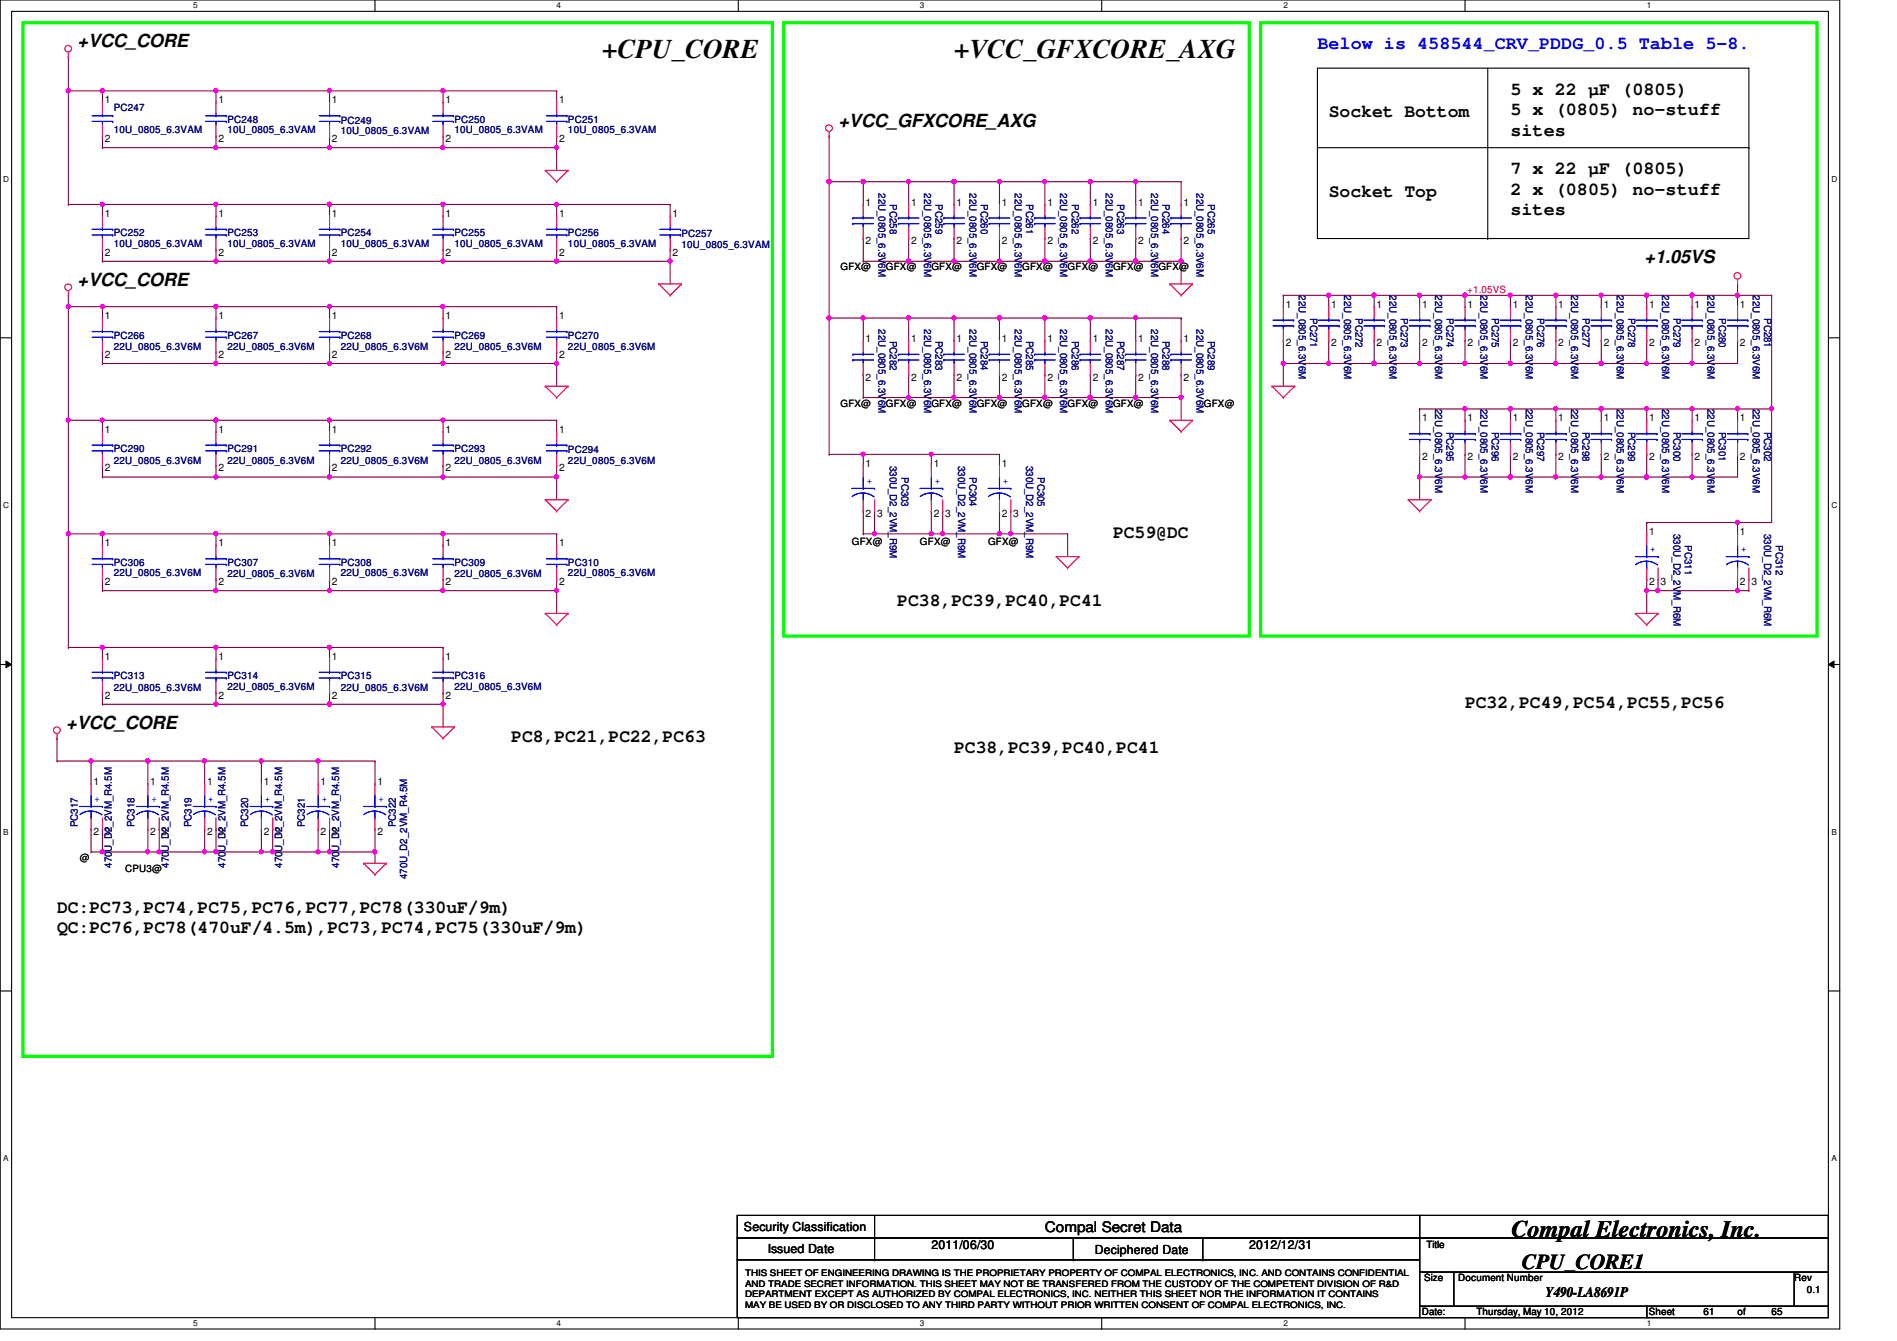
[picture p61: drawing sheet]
<svg xmlns="http://www.w3.org/2000/svg" width="297mm" height="210mm" viewBox="0 0 297 210" stroke-linecap="round" stroke-linejoin="round" font-family="sans-serif">
<defs><g id="words">
<g font-size="4.2">
<text x="94.3" y="9.1">+CPU_CORE</text>
<text x="149.4" y="9.1">+VCC_GFXCORE_AXG</text>
</g>
<text font-size="3.7" x="236.7" y="193.6">Compal Electronics, Inc.</text>
<text font-size="3.3" x="238.3" y="198.6">CPU_CORE1</text>
<g font-size="2.8">
<text x="12.1" y="7.4">+VCC_CORE</text>
<text x="236.5" y="14.8">5 x 22 µF (0805)</text>
<text x="131.3" y="19.8">+VCC_GFXCORE_AXG</text>
<text x="208.1" y="18.4">Socket Bottom</text>
<text x="236.5" y="18">5 x (0805) no-stuff</text>
<text x="236.5" y="21.3">sites</text>
<text x="236.5" y="27.3">7 x 22 µF (0805)</text>
<text x="208.1" y="30.8">Socket Top</text>
<text x="236.5" y="30.5">2 x (0805) no-stuff</text>
<text x="236.5" y="33.7">sites</text>
<text x="257.5" y="41.1">+1.05VS</text>
<text x="12.1" y="44.7">+VCC_CORE</text>
<text x="174.3" y="84.2">PC59@DC</text>
<text x="140.5" y="94.8">PC38,PC39,PC40,PC41</text>
<text x="229.4" y="110.8">PC32,PC49,PC54,PC55,PC56</text>
<text x="10.4" y="114">+VCC_CORE</text>
<text x="80" y="116.2">PC8,PC21,PC22,PC63</text>
<text x="149.4" y="117.9">PC38,PC39,PC40,PC41</text>
<text x="8.9" y="142.8">DC:PC73,PC74,PC75,PC76,PC77,PC78(330uF/9m)</text>
<text x="8.9" y="146">QC:PC76,PC78(470uF/4.5m),PC73,PC74,PC75(330uF/9m)</text>
</g>
<text font-size="2.8" fill="#00f" x="206.3" y="7.7">Below is 458544_CRV_PDDG_0.5 Table 5-8.</text>
<g font-size="2.3">
<text x="163.6" y="192.9">Compal Secret Data</text>
<text x="242" y="203">Y490-LA8691P</text>
</g>
<g font-size="1.9">
<text x="116.5" y="192.7">Security Classification</text>
<text x="120.2" y="196.1">Issued Date</text>
<text x="145.8" y="195.6">2011/06/30</text>
<text x="171.4" y="196.3">Deciphered Date</text>
<text x="195.6" y="195.6">2012/12/31</text>
</g>
<g font-size="1.6">
<text x="16.4" y="16.2">1</text>
<text x="34.2" y="16.2">1</text>
<text x="52" y="16.2">1</text>
<text x="69.8" y="16.2">1</text>
<text x="87.5" y="16.2">1</text>
<text x="16.4" y="22.2">2</text>
<text x="34.2" y="22.2">2</text>
<text x="52" y="22.2">2</text>
<text x="69.8" y="22.2">2</text>
<text x="87.5" y="22.2">2</text>
<text x="16.4" y="34">1</text>
<text x="34.2" y="34">1</text>
<text x="52" y="34">1</text>
<text x="69.8" y="34">1</text>
<text x="87.5" y="34">1</text>
<text x="105.3" y="34">1</text>
<text x="135.5" y="32.2">1</text>
<text x="142.7" y="32.2">1</text>
<text x="149.8" y="32.2">1</text>
<text x="156.9" y="32.2">1</text>
<text x="164" y="32.2">1</text>
<text x="171.1" y="32.2">1</text>
<text x="178.2" y="32.2">1</text>
<text x="185.3" y="32.2">1</text>
<text x="16.4" y="40">2</text>
<text x="34.2" y="40">2</text>
<text x="52" y="40">2</text>
<text x="69.8" y="40">2</text>
<text x="87.5" y="40">2</text>
<text x="105.3" y="40">2</text>
<text x="135.5" y="38.2">2</text>
<text x="142.7" y="38.2">2</text>
<text x="149.8" y="38.2">2</text>
<text x="156.9" y="38.2">2</text>
<text x="164" y="38.2">2</text>
<text x="171.1" y="38.2">2</text>
<text x="178.2" y="38.2">2</text>
<text x="185.3" y="38.2">2</text>
<text x="131.6" y="42.3">GFX@</text>
<text x="138.7" y="42.3">GFX@</text>
<text x="145.8" y="42.3">GFX@</text>
<text x="152.9" y="42.3">GFX@</text>
<text x="160.1" y="42.3">GFX@</text>
<text x="167.2" y="42.3">GFX@</text>
<text x="174.3" y="42.3">GFX@</text>
<text x="181.4" y="42.3">GFX@</text>
<text x="16.4" y="50">1</text>
<text x="34.2" y="50">1</text>
<text x="52" y="50">1</text>
<text x="69.8" y="50">1</text>
<text x="87.5" y="50">1</text>
<text x="135.5" y="53.5">1</text>
<text x="142.7" y="53.5">1</text>
<text x="149.8" y="53.5">1</text>
<text x="156.9" y="53.5">1</text>
<text x="164" y="53.5">1</text>
<text x="171.1" y="53.5">1</text>
<text x="178.2" y="53.5">1</text>
<text x="185.3" y="53.5">1</text>
<text x="201.3" y="48.2">1</text>
<text x="208.4" y="48.2">1</text>
<text x="215.6" y="48.2">1</text>
<text x="222.7" y="48.2">1</text>
<text x="229.8" y="48.2">1</text>
<text x="236.9" y="48.2">1</text>
<text x="244" y="48.2">1</text>
<text x="251.1" y="48.2">1</text>
<text x="258.2" y="48.2">1</text>
<text x="265.3" y="48.2">1</text>
<text x="272.5" y="48.2">1</text>
<text x="16.4" y="56">2</text>
<text x="34.2" y="56">2</text>
<text x="52" y="56">2</text>
<text x="69.8" y="56">2</text>
<text x="87.5" y="56">2</text>
<text x="135.5" y="59.6">2</text>
<text x="142.7" y="59.6">2</text>
<text x="149.8" y="59.6">2</text>
<text x="156.9" y="59.6">2</text>
<text x="164" y="59.6">2</text>
<text x="171.1" y="59.6">2</text>
<text x="178.2" y="59.6">2</text>
<text x="185.3" y="59.6">2</text>
<text x="201.3" y="54.2">2</text>
<text x="208.4" y="54.2">2</text>
<text x="215.6" y="54.2">2</text>
<text x="222.7" y="54.2">2</text>
<text x="229.8" y="54.2">2</text>
<text x="236.9" y="54.2">2</text>
<text x="244" y="54.2">2</text>
<text x="251.1" y="54.2">2</text>
<text x="258.2" y="54.2">2</text>
<text x="265.3" y="54.2">2</text>
<text x="272.5" y="54.2">2</text>
<text x="131.6" y="63.7">GFX@</text>
<text x="138.7" y="63.7">GFX@</text>
<text x="145.8" y="63.7">GFX@</text>
<text x="152.9" y="63.7">GFX@</text>
<text x="160.1" y="63.7">GFX@</text>
<text x="167.2" y="63.7">GFX@</text>
<text x="174.3" y="63.7">GFX@</text>
<text x="188.5" y="63.7">GFX@</text>
<text x="222.7" y="66">1</text>
<text x="229.8" y="66">1</text>
<text x="236.9" y="66">1</text>
<text x="244" y="66">1</text>
<text x="251.1" y="66">1</text>
<text x="258.2" y="66">1</text>
<text x="265.3" y="66">1</text>
<text x="272.5" y="66">1</text>
<text x="16.4" y="67.7">1</text>
<text x="34.2" y="67.7">1</text>
<text x="52" y="67.7">1</text>
<text x="69.8" y="67.7">1</text>
<text x="87.5" y="67.7">1</text>
<text x="16.4" y="73.8">2</text>
<text x="34.2" y="73.8">2</text>
<text x="52" y="73.8">2</text>
<text x="69.8" y="73.8">2</text>
<text x="87.5" y="73.8">2</text>
<text x="135.5" y="73.1">1</text>
<text x="146.2" y="73.1">1</text>
<text x="156.9" y="73.1">1</text>
<text x="222.7" y="72">2</text>
<text x="229.8" y="72">2</text>
<text x="236.9" y="72">2</text>
<text x="244" y="72">2</text>
<text x="251.1" y="72">2</text>
<text x="258.2" y="72">2</text>
<text x="265.3" y="72">2</text>
<text x="272.5" y="72">2</text>
<text x="135.5" y="80.9">2</text>
<text x="137.3" y="80.9">3</text>
<text x="146.2" y="80.9">2</text>
<text x="148" y="80.9">3</text>
<text x="156.9" y="80.9">2</text>
<text x="158.7" y="80.9">3</text>
<text x="258.2" y="83.7">1</text>
<text x="272.5" y="83.7">1</text>
<text x="16.4" y="85.5">1</text>
<text x="34.2" y="85.5">1</text>
<text x="52" y="85.5">1</text>
<text x="69.8" y="85.5">1</text>
<text x="87.5" y="85.5">1</text>
<text x="133.4" y="85.3">GFX@</text>
<text x="144.1" y="85.3">GFX@</text>
<text x="154.7" y="85.3">GFX@</text>
<text x="16.4" y="91.6">2</text>
<text x="34.2" y="91.6">2</text>
<text x="52" y="91.6">2</text>
<text x="69.8" y="91.6">2</text>
<text x="87.5" y="91.6">2</text>
<text x="258.2" y="91.6">2</text>
<text x="260" y="91.6">3</text>
<text x="272.5" y="91.6">2</text>
<text x="274.2" y="91.6">3</text>
<text x="16.4" y="103.3">1</text>
<text x="34.2" y="103.3">1</text>
<text x="52" y="103.3">1</text>
<text x="69.8" y="103.3">1</text>
<text x="16.4" y="109.3">2</text>
<text x="34.2" y="109.3">2</text>
<text x="52" y="109.3">2</text>
<text x="69.8" y="109.3">2</text>
<text x="14.6" y="122.9">1</text>
<text x="23.5" y="122.9">1</text>
<text x="32.4" y="122.9">1</text>
<text x="41.3" y="122.9">1</text>
<text x="50.2" y="122.9">1</text>
<text x="59.1" y="122.9">1</text>
<text x="14.6" y="130.7">2</text>
<text x="16.4" y="130.7">3</text>
<text x="23.5" y="130.7">2</text>
<text x="25.3" y="130.7">3</text>
<text x="32.4" y="130.7">2</text>
<text x="34.2" y="130.7">3</text>
<text x="41.3" y="130.7">2</text>
<text x="43.1" y="130.7">3</text>
<text x="50.2" y="130.7">2</text>
<text x="52" y="130.7">3</text>
<text x="59.1" y="130.7">2</text>
<text x="12.5" y="134.8">@</text>
<text x="19.6" y="136.6">CPU3@</text>
<text x="223.3" y="195.4">Title</text>
<text x="223" y="200.6">Size</text>
<text x="228.3" y="200.6">Document Number</text>
<text x="281" y="200.6">Rev</text>
<text x="282.9" y="202.4">0.1</text>
<text x="222.6" y="205.9">Date:</text>
<text x="231.2" y="205.9">Thursday, May 10, 2012</text>
<text x="258.2" y="205.9">Sheet</text>
<text x="266.7" y="205.9">61</text>
<text x="272.1" y="205.9">of</text>
<text x="277.4" y="205.9">65</text>
</g>
<g font-size="1.6" fill="#000080">
<text x="17.8" y="17.4">PC247</text>
<text x="17.8" y="20.8">10U_0805_6.3VAM</text>
<text x="35.6" y="19.2">PC248</text>
<text x="35.6" y="20.8">10U_0805_6.3VAM</text>
<text x="53.4" y="19.4">PC249</text>
<text x="53.4" y="21">10U_0805_6.3VAM</text>
<text x="71.2" y="19.2">PC250</text>
<text x="71.2" y="20.8">10U_0805_6.3VAM</text>
<text x="88.9" y="19.2">PC251</text>
<text x="88.9" y="20.8">10U_0805_6.3VAM</text>
<text x="137.6" y="30.2" transform="rotate(90 137.6 30.2)">22U_0805_6.3V6M</text>
<text x="139.4" y="32" transform="rotate(90 139.4 32)">PC258</text>
<text x="144.7" y="30.2" transform="rotate(90 144.7 30.2)">22U_0805_6.3V6M</text>
<text x="146.5" y="32" transform="rotate(90 146.5 32)">PC259</text>
<text x="151.8" y="30.2" transform="rotate(90 151.8 30.2)">22U_0805_6.3V6M</text>
<text x="153.6" y="32" transform="rotate(90 153.6 32)">PC260</text>
<text x="158.9" y="30.2" transform="rotate(90 158.9 30.2)">22U_0805_6.3V6M</text>
<text x="160.7" y="32" transform="rotate(90 160.7 32)">PC261</text>
<text x="166" y="30.2" transform="rotate(90 166 30.2)">22U_0805_6.3V6M</text>
<text x="167.8" y="32" transform="rotate(90 167.8 32)">PC262</text>
<text x="173.1" y="30.2" transform="rotate(90 173.1 30.2)">22U_0805_6.3V6M</text>
<text x="174.9" y="32" transform="rotate(90 174.9 32)">PC263</text>
<text x="180.3" y="30.2" transform="rotate(90 180.3 30.2)">22U_0805_6.3V6M</text>
<text x="182" y="32" transform="rotate(90 182 32)">PC264</text>
<text x="187.4" y="30.2" transform="rotate(90 187.4 30.2)">22U_0805_6.3V6M</text>
<text x="189.1" y="32" transform="rotate(90 189.1 32)">PC265</text>
<text x="17.8" y="37">PC252</text>
<text x="17.8" y="38.6">10U_0805_6.3VAM</text>
<text x="35.6" y="37">PC253</text>
<text x="35.6" y="38.6">10U_0805_6.3VAM</text>
<text x="53.4" y="37">PC254</text>
<text x="53.4" y="38.6">10U_0805_6.3VAM</text>
<text x="71.2" y="37">PC255</text>
<text x="71.2" y="38.6">10U_0805_6.3VAM</text>
<text x="88.9" y="37">PC256</text>
<text x="88.9" y="38.6">10U_0805_6.3VAM</text>
<text x="106.7" y="37.2">PC257</text>
<text x="106.7" y="38.8">10U_0805_6.3VAM</text>
<text x="203.4" y="46.2" transform="rotate(90 203.4 46.2)">22U_0805_6.3V6M</text>
<text x="210.5" y="46.2" transform="rotate(90 210.5 46.2)">22U_0805_6.3V6M</text>
<text x="217.6" y="46.2" transform="rotate(90 217.6 46.2)">22U_0805_6.3V6M</text>
<text x="224.7" y="46.2" transform="rotate(90 224.7 46.2)">22U_0805_6.3V6M</text>
<text x="231.8" y="46.2" transform="rotate(90 231.8 46.2)">22U_0805_6.3V6M</text>
<text x="238.9" y="46.2" transform="rotate(90 238.9 46.2)">22U_0805_6.3V6M</text>
<text x="246" y="46.2" transform="rotate(90 246 46.2)">22U_0805_6.3V6M</text>
<text x="253.1" y="46.2" transform="rotate(90 253.1 46.2)">22U_0805_6.3V6M</text>
<text x="260.3" y="46.2" transform="rotate(90 260.3 46.2)">22U_0805_6.3V6M</text>
<text x="267.4" y="46.2" transform="rotate(90 267.4 46.2)">22U_0805_6.3V6M</text>
<text x="274.5" y="46.2" transform="rotate(90 274.5 46.2)">22U_0805_6.3V6M</text>
<text x="17.8" y="53">PC266</text>
<text x="35.6" y="53">PC267</text>
<text x="53.4" y="53">PC268</text>
<text x="71.2" y="53">PC269</text>
<text x="88.9" y="53">PC270</text>
<text x="137.6" y="51.6" transform="rotate(90 137.6 51.6)">22U_0805_6.3V6M</text>
<text x="139.4" y="53.3" transform="rotate(90 139.4 53.3)">PC282</text>
<text x="144.7" y="51.6" transform="rotate(90 144.7 51.6)">22U_0805_6.3V6M</text>
<text x="146.5" y="53.3" transform="rotate(90 146.5 53.3)">PC283</text>
<text x="151.8" y="51.6" transform="rotate(90 151.8 51.6)">22U_0805_6.3V6M</text>
<text x="153.6" y="53.3" transform="rotate(90 153.6 53.3)">PC284</text>
<text x="158.9" y="51.6" transform="rotate(90 158.9 51.6)">22U_0805_6.3V6M</text>
<text x="160.7" y="53.3" transform="rotate(90 160.7 53.3)">PC285</text>
<text x="166" y="51.6" transform="rotate(90 166 51.6)">22U_0805_6.3V6M</text>
<text x="167.8" y="53.3" transform="rotate(90 167.8 53.3)">PC286</text>
<text x="173.1" y="51.6" transform="rotate(90 173.1 51.6)">22U_0805_6.3V6M</text>
<text x="174.9" y="53.3" transform="rotate(90 174.9 53.3)">PC287</text>
<text x="180.3" y="51.6" transform="rotate(90 180.3 51.6)">22U_0805_6.3V6M</text>
<text x="182" y="53.3" transform="rotate(90 182 53.3)">PC288</text>
<text x="187.4" y="51.6" transform="rotate(90 187.4 51.6)">22U_0805_6.3V6M</text>
<text x="189.1" y="53.3" transform="rotate(90 189.1 53.3)">PC289</text>
<text x="205.1" y="49.8" transform="rotate(90 205.1 49.8)">PC271</text>
<text x="212.3" y="49.8" transform="rotate(90 212.3 49.8)">PC272</text>
<text x="219.4" y="49.8" transform="rotate(90 219.4 49.8)">PC273</text>
<text x="226.5" y="49.8" transform="rotate(90 226.5 49.8)">PC274</text>
<text x="233.6" y="49.8" transform="rotate(90 233.6 49.8)">PC275</text>
<text x="240.7" y="49.8" transform="rotate(90 240.7 49.8)">PC276</text>
<text x="247.8" y="49.8" transform="rotate(90 247.8 49.8)">PC277</text>
<text x="254.9" y="49.8" transform="rotate(90 254.9 49.8)">PC278</text>
<text x="262" y="49.8" transform="rotate(90 262 49.8)">PC279</text>
<text x="269.2" y="49.8" transform="rotate(90 269.2 49.8)">PC280</text>
<text x="276.3" y="49.8" transform="rotate(90 276.3 49.8)">PC281</text>
<text x="17.8" y="54.8">22U_0805_6.3V6M</text>
<text x="35.6" y="54.8">22U_0805_6.3V6M</text>
<text x="53.4" y="54.8">22U_0805_6.3V6M</text>
<text x="71.2" y="54.8">22U_0805_6.3V6M</text>
<text x="88.9" y="54.8">22U_0805_6.3V6M</text>
<text x="224.7" y="64" transform="rotate(90 224.7 64)">22U_0805_6.3V6M</text>
<text x="231.8" y="64" transform="rotate(90 231.8 64)">22U_0805_6.3V6M</text>
<text x="238.9" y="64" transform="rotate(90 238.9 64)">22U_0805_6.3V6M</text>
<text x="246" y="64" transform="rotate(90 246 64)">22U_0805_6.3V6M</text>
<text x="253.1" y="64" transform="rotate(90 253.1 64)">22U_0805_6.3V6M</text>
<text x="260.3" y="64" transform="rotate(90 260.3 64)">22U_0805_6.3V6M</text>
<text x="267.4" y="64" transform="rotate(90 267.4 64)">22U_0805_6.3V6M</text>
<text x="274.5" y="64" transform="rotate(90 274.5 64)">22U_0805_6.3V6M</text>
<text x="17.8" y="70.8">PC290</text>
<text x="35.6" y="70.8">PC291</text>
<text x="53.4" y="70.8">PC292</text>
<text x="71.2" y="70.8">PC293</text>
<text x="88.9" y="71">PC294</text>
<text x="226.5" y="67.6" transform="rotate(90 226.5 67.6)">PC295</text>
<text x="233.6" y="67.6" transform="rotate(90 233.6 67.6)">PC296</text>
<text x="240.7" y="67.6" transform="rotate(90 240.7 67.6)">PC297</text>
<text x="247.8" y="67.6" transform="rotate(90 247.8 67.6)">PC298</text>
<text x="254.9" y="67.6" transform="rotate(90 254.9 67.6)">PC299</text>
<text x="262" y="67.6" transform="rotate(90 262 67.6)">PC300</text>
<text x="269.2" y="67.6" transform="rotate(90 269.2 67.6)">PC301</text>
<text x="276.3" y="67.6" transform="rotate(90 276.3 67.6)">PC302</text>
<text x="17.8" y="72.6">22U_0805_6.3V6M</text>
<text x="35.6" y="72.6">22U_0805_6.3V6M</text>
<text x="53.4" y="72.6">22U_0805_6.3V6M</text>
<text x="71.2" y="72.6">22U_0805_6.3V6M</text>
<text x="88.9" y="72.6">22U_0805_6.3V6M</text>
<text x="139.4" y="72.9" transform="rotate(90 139.4 72.9)">330U_D2_2VM_R9M</text>
<text x="141.1" y="74.7" transform="rotate(90 141.1 74.7)">PC303</text>
<text x="150" y="72.9" transform="rotate(90 150 72.9)">330U_D2_2VM_R9M</text>
<text x="151.8" y="74.7" transform="rotate(90 151.8 74.7)">PC304</text>
<text x="160.7" y="72.9" transform="rotate(90 160.7 72.9)">330U_D2_2VM_R9M</text>
<text x="162.5" y="74.7" transform="rotate(90 162.5 74.7)">PC305</text>
<text x="262" y="83.6" transform="rotate(90 262 83.6)">330U_D2_2VM_R6M</text>
<text x="276.3" y="83.6" transform="rotate(90 276.3 83.6)">330U_D2_2VM_R6M</text>
<text x="17.8" y="88.6">PC306</text>
<text x="35.6" y="88.6">PC307</text>
<text x="53.4" y="88.6">PC308</text>
<text x="71.2" y="88.6">PC309</text>
<text x="88.9" y="88.6">PC310</text>
<text x="263.8" y="85.3" transform="rotate(90 263.8 85.3)">PC311</text>
<text x="278" y="85.3" transform="rotate(90 278 85.3)">PC312</text>
<text x="17.8" y="90.2">22U_0805_6.3V6M</text>
<text x="35.6" y="90.3">22U_0805_6.3V6M</text>
<text x="53.4" y="90.2">22U_0805_6.3V6M</text>
<text x="71.2" y="90.3">22U_0805_6.3V6M</text>
<text x="88.9" y="90.2">22U_0805_6.3V6M</text>
<text x="17.8" y="106.3">PC313</text>
<text x="35.6" y="106.3">PC314</text>
<text x="35.6" y="107.9">22U_0805_6.3V6M</text>
<text x="53.4" y="106.3">PC315</text>
<text x="71.2" y="106.3">PC316</text>
<text x="71.2" y="107.9">22U_0805_6.3V6M</text>
<text x="17.8" y="108.1">22U_0805_6.3V6M</text>
<text x="53.4" y="108.1">22U_0805_6.3V6M</text>
<text x="12.2" y="129.5" transform="rotate(-90 12.2 129.5)">PC317</text>
<text x="21.1" y="129.5" transform="rotate(-90 21.1 129.5)">PC318</text>
<text x="30" y="129.5" transform="rotate(-90 30 129.5)">PC319</text>
<text x="38.9" y="129.5" transform="rotate(-90 38.9 129.5)">PC320</text>
<text x="47.7" y="129.5" transform="rotate(-90 47.7 129.5)">PC321</text>
<text x="62" y="129.5" transform="rotate(-90 62 129.5)">PC322</text>
<text x="17.5" y="135.8" transform="rotate(-90 17.5 135.8)">470U_D2_2VM_R4.5M</text>
<text x="26.4" y="135.8" transform="rotate(-90 26.4 135.8)">470U_D2_2VM_R4.5M</text>
<text x="35.3" y="135.8" transform="rotate(-90 35.3 135.8)">470U_D2_2VM_R4.5M</text>
<text x="44.2" y="135.8" transform="rotate(-90 44.2 135.8)">470U_D2_2VM_R4.5M</text>
<text x="53.1" y="135.8" transform="rotate(-90 53.1 135.8)">470U_D2_2VM_R4.5M</text>
<text x="63.8" y="137.6" transform="rotate(-90 63.8 137.6)">470U_D2_2VM_R4.5M</text>
</g>
<text font-size="1.6" fill="#f00" x="229.7" y="45.9">+1.05VS</text>
<g font-size="1.6" fill="#00f">
<text x="135.7" y="75.7">+</text>
<text x="146.4" y="75.7">+</text>
<text x="157.1" y="75.7">+</text>
<text x="258.4" y="86.4">+</text>
<text x="272.6" y="86.4">+</text>
<text x="14.8" y="125.5">+</text>
<text x="23.7" y="125.5">+</text>
<text x="32.6" y="125.5">+</text>
<text x="41.5" y="125.5">+</text>
<text x="50.4" y="125.5">+</text>
<text x="59.3" y="125.5">+</text>
</g>
<g font-size="1.4">
<text x="116.7" y="201.4">AND TRADE SECRET INFORMATION. THIS SHEET MAY NOT BE TRANSFERED FROM THE CUSTODY OF THE COMPETENT DIVISION OF R&amp;D</text>
<text x="116.7" y="203">DEPARTMENT EXCEPT AS AUTHORIZED BY COMPAL ELECTRONICS, INC. NEITHER THIS SHEET NOR THE INFORMATION IT CONTAINS</text>
<text x="116.7" y="199.7">THIS SHEET OF ENGINEERING DRAWING IS THE PROPRIETARY PROPERTY OF COMPAL ELECTRONICS, INC. AND CONTAINS CONFIDENTIAL</text>
<text x="116.7" y="204.7">MAY BE USED BY OR DISCLOSED TO ANY THIRD PARTY WITHOUT PRIOR WRITTEN CONSENT OF COMPAL ELECTRONICS, INC.</text>
</g>
<g font-size="1.3">
<text x="30.3" y="1.3">5</text>
<text x="87.2" y="1.3">4</text>
<text x="144.1" y="1.3">3</text>
<text x="201" y="1.3">2</text>
<text x="257.8" y="1.3">1</text>
<text x=".5" y="28.4">D</text>
<text x="286.8" y="28.4">D</text>
<text x=".5" y="79.5">C</text>
<text x="286.8" y="79.5">C</text>
<text x=".5" y="130.7">B</text>
<text x="286.8" y="130.7">B</text>
<text x=".5" y="181.8">A</text>
<text x="286.8" y="181.8">A</text>
<text x="30.3" y="207.6">5</text>
<text x="87.2" y="207.6">4</text>
<text x="144.1" y="207.6">3</text>
<text x="201" y="207.6">2</text>
<text x="257.8" y="207.6">1</text>
</g>
</g></defs>
<path d="M0 0h288.1v208h-288.1zM1.8 1.8h284.5v204.4h-284.5z" fill="none" stroke="#000" stroke-width=".17"/>
<g fill="#fff">
<path d="M30.3 .2h.6v1.4h-.6z"/>
<path d="M30.3 206.4h.6v1.4h-.6z"/>
</g>
<path d="M58.7 0v1.8M58.7 206.2v1.8" fill="none" stroke="#000" stroke-width=".17"/>
<g fill="#fff">
<path d="M87.2 .2h.6v1.4h-.6z"/>
<path d="M87.2 206.4h.6v1.4h-.6z"/>
</g>
<path d="M115.6 0v1.8M115.6 206.2v1.8" fill="none" stroke="#000" stroke-width=".17"/>
<g fill="#fff">
<path d="M144.1 .2h.6v1.4h-.6z"/>
<path d="M144.1 206.4h.6v1.4h-.6z"/>
</g>
<path d="M172.5 0v1.8M172.5 206.2v1.8" fill="none" stroke="#000" stroke-width=".17"/>
<g fill="#fff">
<path d="M201 .2h.6v1.4h-.6z"/>
<path d="M201 206.4h.6v1.4h-.6z"/>
</g>
<path d="M229.4 0v1.8M229.4 206.2v1.8" fill="none" stroke="#000" stroke-width=".17"/>
<g fill="#fff">
<path d="M257.8 .2h.7v1.4h-.7z"/>
<path d="M257.8 206.4h.7v1.4h-.7z"/>
<path d="M.5 27.3h.9v1.4h-.9z"/>
<path d="M286.8 27.3h.9v1.4h-.9z"/>
<path d="M.5 78.4h.9v1.4h-.9z"/>
<path d="M286.8 78.4h.9v1.4h-.9z"/>
</g>
<path d="M0 52.9h1.8M286.3 52.9h1.8" fill="none" stroke="#000" stroke-width=".17"/>
<g fill="#fff">
<path d="M.5 129.5h.8v1.4h-.8z"/>
<path d="M286.8 129.5h.8v1.4h-.8z"/>
</g>
<path d="M0 104h1.8M286.3 104h1.8" fill="none" stroke="#000" stroke-width=".17"/>
<path d="M.9 103.5l.9 .5-.9 .5zM286.3 104l.9-.5v1z" fill="#000"/>
<path d="M.9 103.5l.9 .5-.9 .5zM286.3 104l.9-.5v1z" fill="none" stroke="#000" stroke-width=".16"/>
<g fill="#fff">
<path d="M.5 180.6h.8v1.4h-.8z"/>
<path d="M286.8 180.6h.8v1.4h-.8z"/>
</g>
<path d="M206.3 10.7h67.6v26.6h-67.6zM233 10.7v26.6M206.3 23.1h67.6M233 37.3h.1M273.9 23.1h.1M0 155.1h1.8M286.3 155.1h1.8" fill="none" stroke="#000" stroke-width=".17"/>
<path d="M3.6 3.6h117.3v161.8h-117.3zM122.7 3.6h72.9v96h-72.9zM197.4 3.6h87.1v96h-87.1z" fill="none" stroke="#0f0" stroke-width=".51"/>
<path d="M69.4 74.7h.1M69.4 74.7h17.8" fill="none" stroke="#800040" stroke-width=".17"/>
<circle cx="87.1" cy="74.6" r=".32" fill="#f0f"/>
<circle cx="87.1" cy="74.6" r=".32" fill="none" stroke="#f0f" stroke-width=".17"/>
<circle cx="69.4" cy="74.6" r=".32" fill="#f0f"/>
<circle cx="69.4" cy="74.6" r=".32" fill="none" stroke="#f0f" stroke-width=".17"/>
<path d="M69.4 56.9h.1M69.4 56.9h17.8" fill="none" stroke="#800040" stroke-width=".17"/>
<circle cx="87.1" cy="56.9" r=".32" fill="#f0f"/>
<circle cx="87.1" cy="56.9" r=".32" fill="none" stroke="#f0f" stroke-width=".17"/>
<circle cx="69.4" cy="56.9" r=".32" fill="#f0f"/>
<circle cx="69.4" cy="56.9" r=".32" fill="none" stroke="#f0f" stroke-width=".17"/>
<path d="M33.8 55.1h.1M33.8 55.1v1.8M51.6 55.1h.1M51.6 48h.1M51.6 55.1v1.8M51.6 48h17.8M69.4 55.1h.1M69.4 55.1v1.8M87.2 55.1h.1M87.2 55.1v1.8" fill="none" stroke="#800040" stroke-width=".17"/>
<circle cx="51.6" cy="48" r=".32" fill="#f0f"/>
<circle cx="51.6" cy="48" r=".32" fill="none" stroke="#f0f" stroke-width=".17"/>
<path d="M33.8 65.8h.1M33.8 65.8v1.8M33.8 65.8h17.8M87.2 74.7h.1M87.2 74.7v3.5" fill="none" stroke="#800040" stroke-width=".17"/>
<circle cx="51.6" cy="65.8" r=".32" fill="#f0f"/>
<circle cx="51.6" cy="65.8" r=".32" fill="none" stroke="#f0f" stroke-width=".17"/>
<circle cx="33.8" cy="65.8" r=".32" fill="#f0f"/>
<circle cx="33.8" cy="65.8" r=".32" fill="none" stroke="#f0f" stroke-width=".17"/>
<path d="M16 72.9h.1M16 65.8h.1M16 72.9v1.8M16 65.8h17.8M51.6 65.8h.1M51.6 65.8v1.8" fill="none" stroke="#800040" stroke-width=".17"/>
<circle cx="33.8" cy="65.8" r=".32" fill="#f0f"/>
<circle cx="33.8" cy="65.8" r=".32" fill="none" stroke="#f0f" stroke-width=".17"/>
<circle cx="16" cy="65.8" r=".32" fill="#f0f"/>
<circle cx="16" cy="65.8" r=".32" fill="none" stroke="#f0f" stroke-width=".17"/>
<path d="M16 65.8h.1M16 74.7h.1M16 65.8v1.8M33.8 72.9h.1M33.8 72.9v1.8h-17.8M51.6 72.9h.1M51.6 72.9v1.8M16 133.3h.1M16 133.3h7.2" fill="none" stroke="#800040" stroke-width=".17"/>
<circle cx="16" cy="133.3" r=".32" fill="#f0f"/>
<circle cx="16" cy="133.3" r=".32" fill="none" stroke="#f0f" stroke-width=".17"/>
<path d="M16 129.8h.1M16 129.8v3.5M23.2 133.3h.1M24.9 129.8h.1M24.9 129.8v3.5h-1.7" fill="none" stroke="#800040" stroke-width=".17"/>
<circle cx="23.1" cy="133.3" r=".32" fill="#f0f"/>
<circle cx="23.1" cy="133.3" r=".32" fill="none" stroke="#f0f" stroke-width=".17"/>
<path d="M32 133.3h.1M32 133.3h1.8" fill="none" stroke="#800040" stroke-width=".17"/>
<circle cx="32" cy="133.3" r=".32" fill="#f0f"/>
<circle cx="32" cy="133.3" r=".32" fill="none" stroke="#f0f" stroke-width=".17"/>
<path d="M33.8 129.8h.1M33.8 129.8v3.5M42.7 129.8h.1M42.7 129.8v3.5" fill="none" stroke="#800040" stroke-width=".17"/>
<circle cx="42.7" cy="133.3" r=".32" fill="#f0f"/>
<circle cx="42.7" cy="133.3" r=".32" fill="none" stroke="#f0f" stroke-width=".17"/>
<path d="M10.7 48h.1M10.7 48v17.8M16 83.6h.1M16 90.7h.1M16 83.6v1.7M16 90.7v1.8M16 101.3h.1M16 101.3h17.8M51.6 108.5h.1M51.6 108.5v1.7" fill="none" stroke="#800040" stroke-width=".17"/>
<circle cx="16" cy="101.3" r=".32" fill="#f0f"/>
<circle cx="16" cy="101.3" r=".32" fill="none" stroke="#f0f" stroke-width=".17"/>
<path d="M87.2 56.9h.1M87.2 56.9v3.6M10.7 65.8h.1M10.7 65.8h5.3M33.8 83.6h.1M33.8 83.6h17.8" fill="none" stroke="#800040" stroke-width=".17"/>
<circle cx="33.8" cy="83.5" r=".32" fill="#f0f"/>
<circle cx="33.8" cy="83.5" r=".32" fill="none" stroke="#f0f" stroke-width=".17"/>
<path d="M33.8 83.6h.1M33.8 83.6v1.7M10.7 101.3h.1M10.7 101.3h5.3M33.8 110.2h.1M33.8 110.2h17.8M69.4 108.5h.1M69.4 108.5v1.7" fill="none" stroke="#800040" stroke-width=".17"/>
<circle cx="51.6" cy="110.2" r=".32" fill="#f0f"/>
<circle cx="51.6" cy="110.2" r=".32" fill="none" stroke="#f0f" stroke-width=".17"/>
<circle cx="33.8" cy="110.2" r=".32" fill="#f0f"/>
<circle cx="33.8" cy="110.2" r=".32" fill="none" stroke="#f0f" stroke-width=".17"/>
<path d="M51.6 101.3h.1M51.6 101.3v1.8M51.6 101.3h17.8" fill="none" stroke="#800040" stroke-width=".17"/>
<circle cx="51.6" cy="101.3" r=".32" fill="#f0f"/>
<circle cx="51.6" cy="101.3" r=".32" fill="none" stroke="#f0f" stroke-width=".17"/>
<path d="M51.6 110.2h.1M51.6 110.2h17.8" fill="none" stroke="#800040" stroke-width=".17"/>
<circle cx="69.4" cy="110.2" r=".32" fill="#f0f"/>
<circle cx="69.4" cy="110.2" r=".32" fill="none" stroke="#f0f" stroke-width=".17"/>
<circle cx="51.6" cy="110.2" r=".32" fill="#f0f"/>
<circle cx="51.6" cy="110.2" r=".32" fill="none" stroke="#f0f" stroke-width=".17"/>
<g fill="none" stroke="#800040" stroke-width=".17">
<path d="M51.6 90.7h.1M51.6 90.7v1.8M69.4 92.5h.1M87.2 90.7h.1M87.2 90.7v1.8h-17.8M8.9 119.1h.1M8.9 119.1h5.4M16 108.5h.1M16 108.5v1.7M33.8 108.5h.1M33.8 101.3h.1M33.8 101.3v1.8"/>
<path d="M33.8 108.5v1.7"/>
</g>
<circle cx="87.1" cy="92.4" r=".32" fill="#f0f"/>
<circle cx="87.1" cy="92.4" r=".32" fill="none" stroke="#f0f" stroke-width=".17"/>
<circle cx="69.4" cy="92.4" r=".32" fill="#f0f"/>
<circle cx="69.4" cy="92.4" r=".32" fill="none" stroke="#f0f" stroke-width=".17"/>
<path d="M69.4 83.6h.1M69.4 83.6h17.8" fill="none" stroke="#800040" stroke-width=".17"/>
<circle cx="69.4" cy="83.5" r=".32" fill="#f0f"/>
<circle cx="69.4" cy="83.5" r=".32" fill="none" stroke="#f0f" stroke-width=".17"/>
<g fill="none" stroke="#800040" stroke-width=".17">
<path d="M87.2 65.8h.1M87.2 65.8v1.8M16 92.5h.1M16 92.5h17.8M51.6 92.5h.1M51.6 92.5h17.8M87.2 83.6h.1M87.2 83.6v1.7M8.9 115.6h.1M8.9 115.6v3.5M69.4 101.3h.1M69.4 110.2h.1"/>
<path d="M69.4 101.3v1.8M69.4 110.2v3.6"/>
</g>
<circle cx="51.6" cy="92.4" r=".32" fill="#f0f"/>
<circle cx="51.6" cy="92.4" r=".32" fill="none" stroke="#f0f" stroke-width=".17"/>
<path d="M33.8 92.5h.1M33.8 92.5h17.8" fill="none" stroke="#800040" stroke-width=".17"/>
<circle cx="33.8" cy="92.4" r=".32" fill="#f0f"/>
<circle cx="33.8" cy="92.4" r=".32" fill="none" stroke="#f0f" stroke-width=".17"/>
<path d="M10.7 83.6h.1M10.7 83.6v17.7" fill="none" stroke="#800040" stroke-width=".17"/>
<circle cx="10.7" cy="83.5" r=".32" fill="#f0f"/>
<circle cx="10.7" cy="83.5" r=".32" fill="none" stroke="#f0f" stroke-width=".17"/>
<path d="M33.8 74.7h.1M33.8 74.7h17.8M51.6 65.8h.1M51.6 65.8h17.8M16 101.3h.1M16 101.3v1.8" fill="none" stroke="#800040" stroke-width=".17"/>
<circle cx="33.8" cy="74.6" r=".32" fill="#f0f"/>
<circle cx="33.8" cy="74.6" r=".32" fill="none" stroke="#f0f" stroke-width=".17"/>
<path d="M51.6 74.7h.1M51.6 74.7h17.8" fill="none" stroke="#800040" stroke-width=".17"/>
<circle cx="51.6" cy="74.6" r=".32" fill="#f0f"/>
<circle cx="51.6" cy="74.6" r=".32" fill="none" stroke="#f0f" stroke-width=".17"/>
<path d="M69.4 65.8h.1M69.4 65.8v1.8M69.4 65.8h17.8M33.8 90.7h.1M33.8 90.7v1.8" fill="none" stroke="#800040" stroke-width=".17"/>
<circle cx="69.4" cy="65.8" r=".32" fill="#f0f"/>
<circle cx="69.4" cy="65.8" r=".32" fill="none" stroke="#f0f" stroke-width=".17"/>
<path d="M10.7 46.2h.1M10.7 46.2v1.8M69.4 72.9h.1M69.4 72.9v1.8M87.2 72.9h.1M87.2 72.9v1.8M51.6 83.6h.1M51.6 83.6h17.8M69.4 90.7h.1M69.4 83.6h.1M69.4 83.6v1.7M69.4 90.7v1.8" fill="none" stroke="#800040" stroke-width=".17"/>
<circle cx="51.6" cy="83.5" r=".32" fill="#f0f"/>
<circle cx="51.6" cy="83.5" r=".32" fill="none" stroke="#f0f" stroke-width=".17"/>
<path d="M87.2 40.9h.1M87.2 40.9h17.7M51.6 83.6h.1M51.6 83.6v1.7M87.2 92.5h.1M87.2 92.5v3.5" fill="none" stroke="#800040" stroke-width=".17"/>
<circle cx="104.9" cy="40.9" r=".32" fill="#f0f"/>
<circle cx="104.9" cy="40.9" r=".32" fill="none" stroke="#f0f" stroke-width=".17"/>
<circle cx="87.1" cy="40.9" r=".32" fill="#f0f"/>
<circle cx="87.1" cy="40.9" r=".32" fill="none" stroke="#f0f" stroke-width=".17"/>
<path d="M51.6 23.1h.1M51.6 23.1h17.8M87.2 39.1h.1M87.2 39.1v1.8" fill="none" stroke="#800040" stroke-width=".17"/>
<circle cx="51.6" cy="23.1" r=".32" fill="#f0f"/>
<circle cx="51.6" cy="23.1" r=".32" fill="none" stroke="#f0f" stroke-width=".17"/>
<path d="M69.4 23.1h.1M69.4 23.1h17.8M16 55.1h.1M16 48h.1M16 48v1.8M16 55.1v1.8" fill="none" stroke="#800040" stroke-width=".17"/>
<circle cx="87.1" cy="23.1" r=".32" fill="#f0f"/>
<circle cx="87.1" cy="23.1" r=".32" fill="none" stroke="#f0f" stroke-width=".17"/>
<circle cx="69.4" cy="23.1" r=".32" fill="#f0f"/>
<circle cx="69.4" cy="23.1" r=".32" fill="none" stroke="#f0f" stroke-width=".17"/>
<path d="M33.8 23.1h.1M33.8 23.1h17.8" fill="none" stroke="#800040" stroke-width=".17"/>
<circle cx="33.8" cy="23.1" r=".32" fill="#f0f"/>
<circle cx="33.8" cy="23.1" r=".32" fill="none" stroke="#f0f" stroke-width=".17"/>
<path d="M33.8 14.2h.1M33.8 14.2h17.8" fill="none" stroke="#800040" stroke-width=".17"/>
<circle cx="33.8" cy="14.2" r=".32" fill="#f0f"/>
<circle cx="33.8" cy="14.2" r=".32" fill="none" stroke="#f0f" stroke-width=".17"/>
<path d="M10.7 32h.1M10.7 32h5.3M16 23.1h.1M16 39.1h.1M16 32h.1M16 23.1h17.8M16 32v1.8M16 39.1v1.8" fill="none" stroke="#800040" stroke-width=".17"/>
<circle cx="16" cy="32" r=".32" fill="#f0f"/>
<circle cx="16" cy="32" r=".32" fill="none" stroke="#f0f" stroke-width=".17"/>
<path d="M10.7 14.2h.1M10.7 14.2v17.8M51.6 40.9h.1M51.6 40.9h17.8" fill="none" stroke="#800040" stroke-width=".17"/>
<circle cx="51.6" cy="40.9" r=".32" fill="#f0f"/>
<circle cx="51.6" cy="40.9" r=".32" fill="none" stroke="#f0f" stroke-width=".17"/>
<path d="M69.4 14.2h.1M69.4 14.2v1.8M69.4 14.2h17.8" fill="none" stroke="#800040" stroke-width=".17"/>
<circle cx="69.4" cy="14.2" r=".32" fill="#f0f"/>
<circle cx="69.4" cy="14.2" r=".32" fill="none" stroke="#f0f" stroke-width=".17"/>
<g fill="none" stroke="#800040" stroke-width=".17">
<path d="M16 14.2h.1M16 14.2v1.8M33.8 14.2h.1M33.8 14.2v1.8M51.6 14.2h.1M51.6 14.2v1.8M51.6 14.2h17.8M16 21.3h.1M16 21.3v1.8M33.8 39.1h.1M33.8 21.3h.1M33.8 21.3v1.8"/>
<path d="M33.8 39.1v1.8M51.6 21.3h.1M51.6 21.3v1.8"/>
</g>
<circle cx="51.6" cy="14.2" r=".32" fill="#f0f"/>
<circle cx="51.6" cy="14.2" r=".32" fill="none" stroke="#f0f" stroke-width=".17"/>
<path d="M16 14.2h.1M16 14.2h17.8M51.6 32h.1M51.6 32v1.8M69.4 21.3h.1M69.4 21.3v1.8" fill="none" stroke="#800040" stroke-width=".17"/>
<circle cx="16" cy="14.2" r=".32" fill="#f0f"/>
<circle cx="16" cy="14.2" r=".32" fill="none" stroke="#f0f" stroke-width=".17"/>
<path d="M33.8 40.9h.1M33.8 40.9h17.8" fill="none" stroke="#800040" stroke-width=".17"/>
<circle cx="33.8" cy="40.9" r=".32" fill="#f0f"/>
<circle cx="33.8" cy="40.9" r=".32" fill="none" stroke="#f0f" stroke-width=".17"/>
<path d="M87.2 14.2h.1M87.2 14.2v1.8M33.8 32h.1M33.8 32v1.8M33.8 32h17.8" fill="none" stroke="#800040" stroke-width=".17"/>
<circle cx="51.6" cy="32" r=".32" fill="#f0f"/>
<circle cx="51.6" cy="32" r=".32" fill="none" stroke="#f0f" stroke-width=".17"/>
<circle cx="33.8" cy="32" r=".32" fill="#f0f"/>
<circle cx="33.8" cy="32" r=".32" fill="none" stroke="#f0f" stroke-width=".17"/>
<path d="M87.2 32h.1M87.2 32h17.7" fill="none" stroke="#800040" stroke-width=".17"/>
<circle cx="87.1" cy="32" r=".32" fill="#f0f"/>
<circle cx="87.1" cy="32" r=".32" fill="none" stroke="#f0f" stroke-width=".17"/>
<path d="M51.6 39.1h.1M51.6 32h.1M51.6 39.1v1.8M51.6 32h17.8M69.4 39.1h.1M69.4 32h.1M69.4 32v1.8M69.4 39.1v1.8M104.9 39.1h.1M104.9 39.1v1.8" fill="none" stroke="#800040" stroke-width=".17"/>
<circle cx="51.6" cy="32" r=".32" fill="#f0f"/>
<circle cx="51.6" cy="32" r=".32" fill="none" stroke="#f0f" stroke-width=".17"/>
<path d="M104.9 32h.1M104.9 32v1.8M69.4 40.9h.1M69.4 40.9h17.8" fill="none" stroke="#800040" stroke-width=".17"/>
<circle cx="69.4" cy="40.9" r=".32" fill="#f0f"/>
<circle cx="69.4" cy="40.9" r=".32" fill="none" stroke="#f0f" stroke-width=".17"/>
<path d="M69.4 32h.1M69.4 32h17.8M87.2 23.1h.1M87.2 23.1v3.6M104.9 40.9h.1M104.9 40.9v3.5" fill="none" stroke="#800040" stroke-width=".17"/>
<circle cx="69.4" cy="32" r=".32" fill="#f0f"/>
<circle cx="69.4" cy="32" r=".32" fill="none" stroke="#f0f" stroke-width=".17"/>
<path d="M10.7 8.9h.1M10.7 14.2h.1M10.7 8.9v5.3M10.7 14.2h5.3M87.2 32h.1M87.2 32v1.8M16 40.9h.1M16 40.9h17.8" fill="none" stroke="#800040" stroke-width=".17"/>
<circle cx="10.7" cy="14.2" r=".32" fill="#f0f"/>
<circle cx="10.7" cy="14.2" r=".32" fill="none" stroke="#f0f" stroke-width=".17"/>
<path d="M16 32h.1M16 32h17.8M16 110.2h.1M16 110.2h17.8M33.8 101.3h.1M33.8 101.3h17.8M40.9 129.8h.1M40.9 129.8v3.5" fill="none" stroke="#800040" stroke-width=".17"/>
<circle cx="33.8" cy="101.3" r=".32" fill="#f0f"/>
<circle cx="33.8" cy="101.3" r=".32" fill="none" stroke="#f0f" stroke-width=".17"/>
<path d="M32 119.1h.1M32 119.1h8.9" fill="none" stroke="#800040" stroke-width=".17"/>
<circle cx="40.9" cy="119.1" r=".32" fill="#f0f"/>
<circle cx="40.9" cy="119.1" r=".32" fill="none" stroke="#f0f" stroke-width=".17"/>
<circle cx="32" cy="119.1" r=".32" fill="#f0f"/>
<circle cx="32" cy="119.1" r=".32" fill="none" stroke="#f0f" stroke-width=".17"/>
<path d="M10.7 65.8h.1M10.7 65.8v17.8M10.7 83.6h.1M10.7 83.6h5.3M14.3 119.1h.1M14.3 119.1v3.6" fill="none" stroke="#800040" stroke-width=".17"/>
<circle cx="10.7" cy="65.8" r=".32" fill="#f0f"/>
<circle cx="10.7" cy="65.8" r=".32" fill="none" stroke="#f0f" stroke-width=".17"/>
<path d="M16 83.6h.1M16 83.6h17.8" fill="none" stroke="#800040" stroke-width=".17"/>
<circle cx="16" cy="83.5" r=".32" fill="#f0f"/>
<circle cx="16" cy="83.5" r=".32" fill="none" stroke="#f0f" stroke-width=".17"/>
<g fill="none" stroke="#800040" stroke-width=".17">
<path d="M87.2 21.3h.1M87.2 21.3v1.8M23.2 119.1h.1M23.2 119.1v3.6M40.9 119.1h.1M40.9 119.1v3.6M14.3 129.8h.1M14.3 129.8v3.5M23.2 129.8h.1M23.2 129.8v3.5M24.9 133.3h.1M24.9 133.3h7.1"/>
<path d="M58.7 133.3h.1M58.7 133.3v1.8"/>
</g>
<circle cx="24.9" cy="133.3" r=".32" fill="#f0f"/>
<circle cx="24.9" cy="133.3" r=".32" fill="none" stroke="#f0f" stroke-width=".17"/>
<path d="M14.3 119.1h.1M14.3 119.1h8.9" fill="none" stroke="#800040" stroke-width=".17"/>
<circle cx="23.1" cy="119.1" r=".32" fill="#f0f"/>
<circle cx="23.1" cy="119.1" r=".32" fill="none" stroke="#f0f" stroke-width=".17"/>
<circle cx="14.2" cy="119.1" r=".32" fill="#f0f"/>
<circle cx="14.2" cy="119.1" r=".32" fill="none" stroke="#f0f" stroke-width=".17"/>
<path d="M32 119.1h.1M32 119.1v3.6M32 129.8h.1M32 129.8v3.5M33.8 133.3h.1M33.8 133.3h7.1" fill="none" stroke="#800040" stroke-width=".17"/>
<circle cx="40.9" cy="133.3" r=".32" fill="#f0f"/>
<circle cx="40.9" cy="133.3" r=".32" fill="none" stroke="#f0f" stroke-width=".17"/>
<circle cx="33.8" cy="133.3" r=".32" fill="#f0f"/>
<circle cx="33.8" cy="133.3" r=".32" fill="none" stroke="#f0f" stroke-width=".17"/>
<path d="M23.2 119.1h.1M23.2 119.1h8.8" fill="none" stroke="#800040" stroke-width=".17"/>
<circle cx="23.1" cy="119.1" r=".32" fill="#f0f"/>
<circle cx="23.1" cy="119.1" r=".32" fill="none" stroke="#f0f" stroke-width=".17"/>
<path d="M10.7 48h.1M10.7 48h5.3" fill="none" stroke="#800040" stroke-width=".17"/>
<circle cx="10.7" cy="48" r=".32" fill="#f0f"/>
<circle cx="10.7" cy="48" r=".32" fill="none" stroke="#f0f" stroke-width=".17"/>
<path d="M33.8 56.9h.1M33.8 56.9h17.8M69.4 48h.1M69.4 48v1.8" fill="none" stroke="#800040" stroke-width=".17"/>
<circle cx="33.8" cy="56.9" r=".32" fill="#f0f"/>
<circle cx="33.8" cy="56.9" r=".32" fill="none" stroke="#f0f" stroke-width=".17"/>
<path d="M16 56.9h.1M16 56.9h17.8M69.4 48h.1M69.4 48h17.8M87.2 48h.1M87.2 48v1.8" fill="none" stroke="#800040" stroke-width=".17"/>
<circle cx="69.4" cy="48" r=".32" fill="#f0f"/>
<circle cx="69.4" cy="48" r=".32" fill="none" stroke="#f0f" stroke-width=".17"/>
<path d="M33.8 48h.1M33.8 48h17.8" fill="none" stroke="#800040" stroke-width=".17"/>
<circle cx="33.8" cy="48" r=".32" fill="#f0f"/>
<circle cx="33.8" cy="48" r=".32" fill="none" stroke="#f0f" stroke-width=".17"/>
<path d="M51.6 56.9h.1M51.6 56.9h17.8" fill="none" stroke="#800040" stroke-width=".17"/>
<circle cx="51.6" cy="56.9" r=".32" fill="#f0f"/>
<circle cx="51.6" cy="56.9" r=".32" fill="none" stroke="#f0f" stroke-width=".17"/>
<path d="M16 48h.1M16 48h17.8M51.6 48h.1M51.6 48v1.8" fill="none" stroke="#800040" stroke-width=".17"/>
<circle cx="33.8" cy="48" r=".32" fill="#f0f"/>
<circle cx="33.8" cy="48" r=".32" fill="none" stroke="#f0f" stroke-width=".17"/>
<circle cx="16" cy="48" r=".32" fill="#f0f"/>
<circle cx="16" cy="48" r=".32" fill="none" stroke="#f0f" stroke-width=".17"/>
<path d="M33.8 48h.1M33.8 48v1.8M201 56.9h.1M201 56.9h7.1M14.3 133.3h.1M14.3 133.3h1.7" fill="none" stroke="#800040" stroke-width=".17"/>
<circle cx="200.9" cy="56.9" r=".32" fill="#f0f"/>
<circle cx="200.9" cy="56.9" r=".32" fill="none" stroke="#f0f" stroke-width=".17"/>
<path d="M201 46.2h.1M201 46.2h7.1M208.1 56.9h.1M208.1 56.9h7.1M222.3 53.3h.1M222.3 53.3v3.6" fill="none" stroke="#800040" stroke-width=".17"/>
<circle cx="215.2" cy="56.9" r=".32" fill="#f0f"/>
<circle cx="215.2" cy="56.9" r=".32" fill="none" stroke="#f0f" stroke-width=".17"/>
<circle cx="208" cy="56.9" r=".32" fill="#f0f"/>
<circle cx="208" cy="56.9" r=".32" fill="none" stroke="#f0f" stroke-width=".17"/>
<path d="M222.3 56.9h.1M222.3 56.9h7.1" fill="none" stroke="#800040" stroke-width=".17"/>
<circle cx="229.4" cy="56.9" r=".32" fill="#f0f"/>
<circle cx="229.4" cy="56.9" r=".32" fill="none" stroke="#f0f" stroke-width=".17"/>
<circle cx="222.3" cy="56.9" r=".32" fill="#f0f"/>
<circle cx="222.3" cy="56.9" r=".32" fill="none" stroke="#f0f" stroke-width=".17"/>
<path d="M208.1 46.2h.1M208.1 46.2h7.1" fill="none" stroke="#800040" stroke-width=".17"/>
<circle cx="215.2" cy="46.2" r=".32" fill="#f0f"/>
<circle cx="215.2" cy="46.2" r=".32" fill="none" stroke="#f0f" stroke-width=".17"/>
<circle cx="208" cy="46.2" r=".32" fill="#f0f"/>
<circle cx="208" cy="46.2" r=".32" fill="none" stroke="#f0f" stroke-width=".17"/>
<path d="M229.4 56.9h.1M229.4 56.9h7.1" fill="none" stroke="#800040" stroke-width=".17"/>
<circle cx="236.5" cy="56.9" r=".32" fill="#f0f"/>
<circle cx="236.5" cy="56.9" r=".32" fill="none" stroke="#f0f" stroke-width=".17"/>
<g fill="none" stroke="#800040" stroke-width=".17">
<path d="M236.5 46.2h.1M236.5 46.2h7.1M243.6 46.2h.1M243.6 53.3h.1M243.6 46.2v1.8M243.6 53.3v3.6M250.7 46.2h.1M250.7 53.3h.1M250.7 56.9h.1M250.7 46.2v1.8M250.7 53.3v3.6M257.8 53.3h.1"/>
<path d="M257.8 53.3v3.6h-7.1M265 53.3h.1M265 53.3v3.6"/>
</g>
<circle cx="250.7" cy="56.9" r=".32" fill="#f0f"/>
<circle cx="250.7" cy="56.9" r=".32" fill="none" stroke="#f0f" stroke-width=".17"/>
<path d="M243.6 56.9h.1M243.6 56.9h7.1" fill="none" stroke="#800040" stroke-width=".17"/>
<circle cx="250.7" cy="56.9" r=".32" fill="#f0f"/>
<circle cx="250.7" cy="56.9" r=".32" fill="none" stroke="#f0f" stroke-width=".17"/>
<circle cx="243.6" cy="56.9" r=".32" fill="#f0f"/>
<circle cx="243.6" cy="56.9" r=".32" fill="none" stroke="#f0f" stroke-width=".17"/>
<path d="M236.5 56.9h.1M236.5 56.9h7.1" fill="none" stroke="#800040" stroke-width=".17"/>
<circle cx="236.5" cy="56.9" r=".32" fill="#f0f"/>
<circle cx="236.5" cy="56.9" r=".32" fill="none" stroke="#f0f" stroke-width=".17"/>
<path d="M257.8 56.9h.1M257.8 56.9h14.3M265 56.9h.1" fill="none" stroke="#800040" stroke-width=".17"/>
<circle cx="264.9" cy="56.9" r=".32" fill="#f0f"/>
<circle cx="264.9" cy="56.9" r=".32" fill="none" stroke="#f0f" stroke-width=".17"/>
<circle cx="257.8" cy="56.9" r=".32" fill="#f0f"/>
<circle cx="257.8" cy="56.9" r=".32" fill="none" stroke="#f0f" stroke-width=".17"/>
<path d="M215.2 56.9h.1M215.2 56.9h7.1M272.1 53.3h.1M272.1 53.3v3.6" fill="none" stroke="#800040" stroke-width=".17"/>
<circle cx="215.2" cy="56.9" r=".32" fill="#f0f"/>
<circle cx="215.2" cy="56.9" r=".32" fill="none" stroke="#f0f" stroke-width=".17"/>
<path d="M222.3 46.2h.1M222.3 46.2h7.1" fill="none" stroke="#800040" stroke-width=".17"/>
<circle cx="229.4" cy="46.2" r=".32" fill="#f0f"/>
<circle cx="229.4" cy="46.2" r=".32" fill="none" stroke="#f0f" stroke-width=".17"/>
<circle cx="222.3" cy="46.2" r=".32" fill="#f0f"/>
<circle cx="222.3" cy="46.2" r=".32" fill="none" stroke="#f0f" stroke-width=".17"/>
<path d="M215.2 46.2h.1M215.2 46.2h7.1" fill="none" stroke="#800040" stroke-width=".17"/>
<circle cx="215.2" cy="46.2" r=".32" fill="#f0f"/>
<circle cx="215.2" cy="46.2" r=".32" fill="none" stroke="#f0f" stroke-width=".17"/>
<path d="M257.8 74.7h.1M257.8 74.7h7.2" fill="none" stroke="#800040" stroke-width=".17"/>
<circle cx="257.8" cy="74.6" r=".32" fill="#f0f"/>
<circle cx="257.8" cy="74.6" r=".32" fill="none" stroke="#f0f" stroke-width=".17"/>
<path d="M265 74.7h.1M265 74.7h7.1" fill="none" stroke="#800040" stroke-width=".17"/>
<circle cx="264.9" cy="74.6" r=".32" fill="#f0f"/>
<circle cx="264.9" cy="74.6" r=".32" fill="none" stroke="#f0f" stroke-width=".17"/>
<path d="M243.6 46.2h.1M243.6 46.2h7.1M265 71.1h.1M265 71.1v3.6M272.1 64h.1M272.1 64v1.8" fill="none" stroke="#800040" stroke-width=".17"/>
<circle cx="243.6" cy="46.2" r=".32" fill="#f0f"/>
<circle cx="243.6" cy="46.2" r=".32" fill="none" stroke="#f0f" stroke-width=".17"/>
<path d="M250.7 46.2h.1M250.7 46.2h7.1" fill="none" stroke="#800040" stroke-width=".17"/>
<circle cx="250.7" cy="46.2" r=".32" fill="#f0f"/>
<circle cx="250.7" cy="46.2" r=".32" fill="none" stroke="#f0f" stroke-width=".17"/>
<path d="M257.8 46.2h.1M257.8 46.2h7.2" fill="none" stroke="#800040" stroke-width=".17"/>
<circle cx="264.9" cy="46.2" r=".32" fill="#f0f"/>
<circle cx="264.9" cy="46.2" r=".32" fill="none" stroke="#f0f" stroke-width=".17"/>
<circle cx="257.8" cy="46.2" r=".32" fill="#f0f"/>
<circle cx="257.8" cy="46.2" r=".32" fill="none" stroke="#f0f" stroke-width=".17"/>
<path d="M257.8 46.2h.1M257.8 46.2v1.8M265 46.2h.1M265 46.2v1.8M272.1 46.2h.1M272.1 46.2v1.8M222.3 64h.1M222.3 74.7h.1M222.3 64h7.1M222.3 74.7h7.1" fill="none" stroke="#800040" stroke-width=".17"/>
<circle cx="222.3" cy="74.6" r=".32" fill="#f0f"/>
<circle cx="222.3" cy="74.6" r=".32" fill="none" stroke="#f0f" stroke-width=".17"/>
<path d="M250.7 64h.1M250.7 64h7.1M257.8 64h.1M257.8 64v1.8" fill="none" stroke="#800040" stroke-width=".17"/>
<circle cx="250.7" cy="64" r=".32" fill="#f0f"/>
<circle cx="250.7" cy="64" r=".32" fill="none" stroke="#f0f" stroke-width=".17"/>
<path d="M243.6 74.7h.1M243.6 74.7h7.1" fill="none" stroke="#800040" stroke-width=".17"/>
<circle cx="250.7" cy="74.6" r=".32" fill="#f0f"/>
<circle cx="250.7" cy="74.6" r=".32" fill="none" stroke="#f0f" stroke-width=".17"/>
<circle cx="243.6" cy="74.6" r=".32" fill="#f0f"/>
<circle cx="243.6" cy="74.6" r=".32" fill="none" stroke="#f0f" stroke-width=".17"/>
<path d="M229.4 64h.1M229.4 64h7.1" fill="none" stroke="#800040" stroke-width=".17"/>
<circle cx="236.5" cy="64" r=".32" fill="#f0f"/>
<circle cx="236.5" cy="64" r=".32" fill="none" stroke="#f0f" stroke-width=".17"/>
<circle cx="229.4" cy="64" r=".32" fill="#f0f"/>
<circle cx="229.4" cy="64" r=".32" fill="none" stroke="#f0f" stroke-width=".17"/>
<path d="M265 64h.1M265 64h7.1" fill="none" stroke="#800040" stroke-width=".17"/>
<circle cx="264.9" cy="64" r=".32" fill="#f0f"/>
<circle cx="264.9" cy="64" r=".32" fill="none" stroke="#f0f" stroke-width=".17"/>
<path d="M257.8 64h.1M257.8 64h7.2" fill="none" stroke="#800040" stroke-width=".17"/>
<circle cx="257.8" cy="64" r=".32" fill="#f0f"/>
<circle cx="257.8" cy="64" r=".32" fill="none" stroke="#f0f" stroke-width=".17"/>
<g fill="none" stroke="#800040" stroke-width=".17">
<path d="M222.3 74.7h.1M222.3 71.1h.1M222.3 64h.1M222.3 64v1.8M222.3 71.1v7.1M229.4 64h.1M229.4 64v1.8M236.5 71.1h.1M236.5 64h.1M236.5 64v1.8M236.5 71.1v3.6M236.5 64h7.1"/>
<path d="M243.6 64h.1M243.6 71.1h.1M243.6 64v1.8M243.6 71.1v3.6M250.7 64h.1M250.7 71.1h.1M250.7 64v1.8M250.7 71.1v3.6M257.8 71.1h.1M257.8 71.1v3.6M265 64h.1M265 64v1.8"/>
</g>
<circle cx="236.5" cy="64" r=".32" fill="#f0f"/>
<circle cx="236.5" cy="64" r=".32" fill="none" stroke="#f0f" stroke-width=".17"/>
<path d="M243.6 64h.1M243.6 64h7.1" fill="none" stroke="#800040" stroke-width=".17"/>
<circle cx="250.7" cy="64" r=".32" fill="#f0f"/>
<circle cx="250.7" cy="64" r=".32" fill="none" stroke="#f0f" stroke-width=".17"/>
<circle cx="243.6" cy="64" r=".32" fill="#f0f"/>
<circle cx="243.6" cy="64" r=".32" fill="none" stroke="#f0f" stroke-width=".17"/>
<path d="M236.5 74.7h.1M236.5 74.7h7.1" fill="none" stroke="#800040" stroke-width=".17"/>
<circle cx="236.5" cy="74.6" r=".32" fill="#f0f"/>
<circle cx="236.5" cy="74.6" r=".32" fill="none" stroke="#f0f" stroke-width=".17"/>
<path d="M229.4 74.7h.1M229.4 74.7h7.1" fill="none" stroke="#800040" stroke-width=".17"/>
<circle cx="236.5" cy="74.6" r=".32" fill="#f0f"/>
<circle cx="236.5" cy="74.6" r=".32" fill="none" stroke="#f0f" stroke-width=".17"/>
<circle cx="229.4" cy="74.6" r=".32" fill="#f0f"/>
<circle cx="229.4" cy="74.6" r=".32" fill="none" stroke="#f0f" stroke-width=".17"/>
<path d="M272.1 64h.1M272.1 64h5.3" fill="none" stroke="#800040" stroke-width=".17"/>
<circle cx="272" cy="64" r=".32" fill="#f0f"/>
<circle cx="272" cy="64" r=".32" fill="none" stroke="#f0f" stroke-width=".17"/>
<path d="M272.1 46.2h.1M272.1 46.2h5.3M229.4 71.1h.1M229.4 71.1v3.6M257.8 92.5h.1M257.8 92.5v3.5" fill="none" stroke="#800040" stroke-width=".17"/>
<circle cx="272" cy="46.2" r=".32" fill="#f0f"/>
<circle cx="272" cy="46.2" r=".32" fill="none" stroke="#f0f" stroke-width=".17"/>
<path d="M250.7 74.7h.1M250.7 74.7h7.1" fill="none" stroke="#800040" stroke-width=".17"/>
<circle cx="257.8" cy="74.6" r=".32" fill="#f0f"/>
<circle cx="257.8" cy="74.6" r=".32" fill="none" stroke="#f0f" stroke-width=".17"/>
<path d="M257.8 81.8h.1M257.8 81.8h14.3M259.6 92.5h.1M259.6 92.5h12.5M272.1 81.8h.1M272.1 81.8v1.8" fill="none" stroke="#800040" stroke-width=".17"/>
<circle cx="272" cy="92.4" r=".32" fill="#f0f"/>
<circle cx="272" cy="92.4" r=".32" fill="none" stroke="#f0f" stroke-width=".17"/>
<circle cx="259.6" cy="92.4" r=".32" fill="#f0f"/>
<circle cx="259.6" cy="92.4" r=".32" fill="none" stroke="#f0f" stroke-width=".17"/>
<g fill="none" stroke="#800040" stroke-width=".17">
<path d="M201 46.2h.1M201 53.3h.1M201 46.2v1.8M201 53.3v3.6M208.1 53.3h.1M208.1 46.2h.1M208.1 46.2v1.8M208.1 53.3v3.6M215.2 53.3h.1M215.2 46.2h.1M215.2 46.2v1.8M215.2 53.3v3.6"/>
<path d="M222.3 46.2h.1M222.3 46.2v1.8M229.4 53.3h.1M229.4 46.2h.1M229.4 46.2v1.8M229.4 53.3v3.6M272.1 71.1h.1M272.1 71.1v3.6M277.4 64h.1M277.4 64v17.8M257.8 81.8h.1M257.8 81.8v1.8"/>
</g>
<circle cx="277.4" cy="64" r=".32" fill="#f0f"/>
<circle cx="277.4" cy="64" r=".32" fill="none" stroke="#f0f" stroke-width=".17"/>
<path d="M272.1 81.8h.1M272.1 81.8h5.3" fill="none" stroke="#800040" stroke-width=".17"/>
<circle cx="272" cy="81.8" r=".32" fill="#f0f"/>
<circle cx="272" cy="81.8" r=".32" fill="none" stroke="#f0f" stroke-width=".17"/>
<path d="M201 56.9h.1M201 56.9v3.6M229.4 46.2h.1M229.4 46.2h7.1M236.5 46.2h.1M236.5 46.2v1.8" fill="none" stroke="#800040" stroke-width=".17"/>
<circle cx="236.5" cy="46.2" r=".32" fill="#f0f"/>
<circle cx="236.5" cy="46.2" r=".32" fill="none" stroke="#f0f" stroke-width=".17"/>
<circle cx="229.4" cy="46.2" r=".32" fill="#f0f"/>
<circle cx="229.4" cy="46.2" r=".32" fill="none" stroke="#f0f" stroke-width=".17"/>
<path d="M236.5 53.3h.1M236.5 53.3v3.6M265 46.2h.1M265 46.2h7.1M277.4 46.2h.1M277.4 46.2v17.8M257.8 90.7h.1M257.8 90.7v1.8M272.1 90.7h.1M272.1 90.7v1.8" fill="none" stroke="#800040" stroke-width=".17"/>
<circle cx="264.9" cy="46.2" r=".32" fill="#f0f"/>
<circle cx="264.9" cy="46.2" r=".32" fill="none" stroke="#f0f" stroke-width=".17"/>
<path d="M272.1 44.4h.1M272.1 44.4v1.8M257.8 92.5h.1M257.8 92.5h1.8M259.6 92.5h.1M259.6 90.7v1.8" fill="none" stroke="#800040" stroke-width=".17"/>
<circle cx="257.8" cy="92.4" r=".32" fill="#f0f"/>
<circle cx="257.8" cy="92.4" r=".32" fill="none" stroke="#f0f" stroke-width=".17"/>
<path d="M272.1 92.5h.1M272.1 92.5h1.8M273.9 92.5h.1M273.9 90.7v1.8M40.9 119.1h8.9M49.8 119.1h.1M40.9 133.3h.1M40.9 133.3h1.8M49.8 129.8h.1M49.8 129.8v3.5" fill="none" stroke="#800040" stroke-width=".17"/>
<circle cx="49.8" cy="133.3" r=".32" fill="#f0f"/>
<circle cx="49.8" cy="133.3" r=".32" fill="none" stroke="#f0f" stroke-width=".17"/>
<path d="M51.6 133.3h.1M51.6 129.8h.1M51.6 133.3h7.1M51.6 129.8v3.5" fill="none" stroke="#800040" stroke-width=".17"/>
<circle cx="51.6" cy="133.3" r=".32" fill="#f0f"/>
<circle cx="51.6" cy="133.3" r=".32" fill="none" stroke="#f0f" stroke-width=".17"/>
<path d="M49.8 119.1h.1M49.8 119.1v3.6M49.8 119.1h8.9M58.7 119.1h.1M42.7 133.3h.1M42.7 133.3h8.9M49.8 133.3h.1" fill="none" stroke="#800040" stroke-width=".17"/>
<circle cx="49.8" cy="119.1" r=".32" fill="#f0f"/>
<circle cx="49.8" cy="119.1" r=".32" fill="none" stroke="#f0f" stroke-width=".17"/>
<path d="M58.7 119.1v3.6M58.7 122.7h.1M58.7 129.8h.1M58.7 129.8v3.5" fill="none" stroke="#800040" stroke-width=".17"/>
<circle cx="58.7" cy="133.3" r=".32" fill="#f0f"/>
<circle cx="58.7" cy="133.3" r=".32" fill="none" stroke="#f0f" stroke-width=".17"/>
<path d="M147.6 83.6h.1M147.6 80v3.6" fill="none" stroke="#800040" stroke-width=".17"/>
<circle cx="147.6" cy="83.5" r=".32" fill="#f0f"/>
<circle cx="147.6" cy="83.5" r=".32" fill="none" stroke="#f0f" stroke-width=".17"/>
<path d="M145.8 83.6h.1M145.8 83.6h1.8" fill="none" stroke="#800040" stroke-width=".17"/>
<circle cx="145.8" cy="83.5" r=".32" fill="#f0f"/>
<circle cx="145.8" cy="83.5" r=".32" fill="none" stroke="#f0f" stroke-width=".17"/>
<path d="M156.5 83.6h.1M156.5 83.6h1.8M158.3 83.6h.1M158.3 80v3.6" fill="none" stroke="#800040" stroke-width=".17"/>
<circle cx="156.5" cy="83.5" r=".32" fill="#f0f"/>
<circle cx="156.5" cy="83.5" r=".32" fill="none" stroke="#f0f" stroke-width=".17"/>
<path d="M145.8 80h.1M145.8 80v3.6M158.3 83.6h.1M158.3 83.6h8.9" fill="none" stroke="#800040" stroke-width=".17"/>
<circle cx="158.3" cy="83.5" r=".32" fill="#f0f"/>
<circle cx="158.3" cy="83.5" r=".32" fill="none" stroke="#f0f" stroke-width=".17"/>
<path d="M170.7 40.9h.1M170.7 40.9h7.1M135.2 71.1h.1M135.2 71.1v1.8M135.2 80h.1M135.2 80v3.6M167.2 83.6h.1M167.2 83.6v3.5" fill="none" stroke="#800040" stroke-width=".17"/>
<circle cx="177.8" cy="40.9" r=".32" fill="#f0f"/>
<circle cx="177.8" cy="40.9" r=".32" fill="none" stroke="#f0f" stroke-width=".17"/>
<circle cx="170.7" cy="40.9" r=".32" fill="#f0f"/>
<circle cx="170.7" cy="40.9" r=".32" fill="none" stroke="#f0f" stroke-width=".17"/>
<path d="M163.6 40.9h.1M163.6 40.9h7.1" fill="none" stroke="#800040" stroke-width=".17"/>
<circle cx="170.7" cy="40.9" r=".32" fill="#f0f"/>
<circle cx="170.7" cy="40.9" r=".32" fill="none" stroke="#f0f" stroke-width=".17"/>
<circle cx="163.6" cy="40.9" r=".32" fill="#f0f"/>
<circle cx="163.6" cy="40.9" r=".32" fill="none" stroke="#f0f" stroke-width=".17"/>
<path d="M149.4 40.9h.1M149.4 40.9h7.1" fill="none" stroke="#800040" stroke-width=".17"/>
<circle cx="149.4" cy="40.9" r=".32" fill="#f0f"/>
<circle cx="149.4" cy="40.9" r=".32" fill="none" stroke="#f0f" stroke-width=".17"/>
<path d="M142.3 40.9h.1M142.3 40.9h7.1" fill="none" stroke="#800040" stroke-width=".17"/>
<circle cx="142.3" cy="40.9" r=".32" fill="#f0f"/>
<circle cx="142.3" cy="40.9" r=".32" fill="none" stroke="#f0f" stroke-width=".17"/>
<path d="M170.7 37.3h.1M170.7 37.3v3.6M135.2 40.9h.1M135.2 40.9h7.1M163.6 49.8h.1M163.6 49.8h7.1" fill="none" stroke="#800040" stroke-width=".17"/>
<circle cx="170.7" cy="49.8" r=".32" fill="#f0f"/>
<circle cx="170.7" cy="49.8" r=".32" fill="none" stroke="#f0f" stroke-width=".17"/>
<circle cx="163.6" cy="49.8" r=".32" fill="#f0f"/>
<circle cx="163.6" cy="49.8" r=".32" fill="none" stroke="#f0f" stroke-width=".17"/>
<path d="M163.6 62.2h.1M163.6 62.2h7.1" fill="none" stroke="#800040" stroke-width=".17"/>
<circle cx="170.7" cy="62.2" r=".32" fill="#f0f"/>
<circle cx="170.7" cy="62.2" r=".32" fill="none" stroke="#f0f" stroke-width=".17"/>
<circle cx="163.6" cy="62.2" r=".32" fill="#f0f"/>
<circle cx="163.6" cy="62.2" r=".32" fill="none" stroke="#f0f" stroke-width=".17"/>
<path d="M129.8 28.4h.1M129.8 28.4h5.4M129.8 49.8h.1M129.8 49.8h5.4M156.5 40.9h.1M156.5 40.9h7.1M129.8 71.1h.1M129.8 71.1h5.4" fill="none" stroke="#800040" stroke-width=".17"/>
<circle cx="163.6" cy="40.9" r=".32" fill="#f0f"/>
<circle cx="163.6" cy="40.9" r=".32" fill="none" stroke="#f0f" stroke-width=".17"/>
<circle cx="156.5" cy="40.9" r=".32" fill="#f0f"/>
<circle cx="156.5" cy="40.9" r=".32" fill="none" stroke="#f0f" stroke-width=".17"/>
<path d="M170.7 62.2h.1M170.7 62.2h7.1" fill="none" stroke="#800040" stroke-width=".17"/>
<circle cx="177.8" cy="62.2" r=".32" fill="#f0f"/>
<circle cx="177.8" cy="62.2" r=".32" fill="none" stroke="#f0f" stroke-width=".17"/>
<circle cx="170.7" cy="62.2" r=".32" fill="#f0f"/>
<circle cx="170.7" cy="62.2" r=".32" fill="none" stroke="#f0f" stroke-width=".17"/>
<g fill="none" stroke="#800040" stroke-width=".17">
<path d="M135.2 58.7h.1M135.2 49.8h.1M135.2 49.8v3.5M135.2 58.7v3.5M135.2 49.8h7.1M142.3 58.7h.1M142.3 58.7v3.5M149.4 58.7h.1M149.4 58.7v3.5M156.5 58.7h.1M156.5 49.8h.1M156.5 49.8v3.5"/>
<path d="M156.5 58.7v3.5M163.6 58.7h.1M163.6 49.8h.1M163.6 49.8v3.5M163.6 58.7v3.5M170.7 58.7h.1M170.7 49.8h.1M170.7 49.8v3.5M170.7 58.7v3.5M185 62.2h.1M185 62.2v3.6"/>
</g>
<circle cx="135.1" cy="49.8" r=".32" fill="#f0f"/>
<circle cx="135.1" cy="49.8" r=".32" fill="none" stroke="#f0f" stroke-width=".17"/>
<path d="M142.3 49.8h.1M142.3 49.8v3.5M149.4 49.8h.1M149.4 49.8v3.5M177.8 62.2h.1M177.8 62.2h7.2" fill="none" stroke="#800040" stroke-width=".17"/>
<circle cx="184.9" cy="62.2" r=".32" fill="#f0f"/>
<circle cx="184.9" cy="62.2" r=".32" fill="none" stroke="#f0f" stroke-width=".17"/>
<circle cx="177.8" cy="62.2" r=".32" fill="#f0f"/>
<circle cx="177.8" cy="62.2" r=".32" fill="none" stroke="#f0f" stroke-width=".17"/>
<path d="M170.7 49.8h.1M170.7 49.8h7.1M177.8 58.7h.1M177.8 49.8h.1M177.8 49.8v3.5M177.8 58.7v3.5M185 49.8h.1M185 49.8v3.5" fill="none" stroke="#800040" stroke-width=".17"/>
<circle cx="170.7" cy="49.8" r=".32" fill="#f0f"/>
<circle cx="170.7" cy="49.8" r=".32" fill="none" stroke="#f0f" stroke-width=".17"/>
<path d="M177.8 49.8h.1M177.8 49.8h7.2" fill="none" stroke="#800040" stroke-width=".17"/>
<circle cx="177.8" cy="49.8" r=".32" fill="#f0f"/>
<circle cx="177.8" cy="49.8" r=".32" fill="none" stroke="#f0f" stroke-width=".17"/>
<path d="M129.8 28.4h.1M129.8 28.4v21.4M185 58.7h.1M185 58.7v3.5" fill="none" stroke="#800040" stroke-width=".17"/>
<circle cx="129.8" cy="28.4" r=".32" fill="#f0f"/>
<circle cx="129.8" cy="28.4" r=".32" fill="none" stroke="#f0f" stroke-width=".17"/>
<path d="M135.2 28.4h.1M135.2 28.4h7.1M149.4 37.3h.1M149.4 37.3v3.6M156.5 37.3h.1M156.5 37.3v3.6M163.6 37.3h.1M163.6 37.3v3.6" fill="none" stroke="#800040" stroke-width=".17"/>
<circle cx="142.3" cy="28.4" r=".32" fill="#f0f"/>
<circle cx="142.3" cy="28.4" r=".32" fill="none" stroke="#f0f" stroke-width=".17"/>
<circle cx="135.1" cy="28.4" r=".32" fill="#f0f"/>
<circle cx="135.1" cy="28.4" r=".32" fill="none" stroke="#f0f" stroke-width=".17"/>
<g fill="none" stroke="#800040" stroke-width=".17">
<path d="M135.2 28.4h.1M135.2 37.3h.1M135.2 28.4v3.6M135.2 37.3v3.6M142.3 28.4h.1M142.3 37.3h.1M142.3 28.4v3.6M142.3 37.3v3.6M156.5 28.4h.1M156.5 28.4h14.2M163.6 28.4h.1M170.7 28.4h.1"/>
<path d="M170.7 28.4v3.6M185 40.9h.1M185 40.9v3.5"/>
</g>
<circle cx="163.6" cy="28.4" r=".32" fill="#f0f"/>
<circle cx="163.6" cy="28.4" r=".32" fill="none" stroke="#f0f" stroke-width=".17"/>
<circle cx="156.5" cy="28.4" r=".32" fill="#f0f"/>
<circle cx="156.5" cy="28.4" r=".32" fill="none" stroke="#f0f" stroke-width=".17"/>
<path d="M149.4 28.4h.1M149.4 28.4h7.1M163.6 28.4h.1M163.6 28.4v3.6" fill="none" stroke="#800040" stroke-width=".17"/>
<circle cx="149.4" cy="28.4" r=".32" fill="#f0f"/>
<circle cx="149.4" cy="28.4" r=".32" fill="none" stroke="#f0f" stroke-width=".17"/>
<path d="M142.3 28.4h.1M142.3 28.4h7.1M156.5 28.4h.1M156.5 28.4v3.6" fill="none" stroke="#800040" stroke-width=".17"/>
<circle cx="149.4" cy="28.4" r=".32" fill="#f0f"/>
<circle cx="149.4" cy="28.4" r=".32" fill="none" stroke="#f0f" stroke-width=".17"/>
<path d="M149.4 28.4h.1M149.4 28.4v3.6M149.4 62.2h.1M149.4 62.2h7.1" fill="none" stroke="#800040" stroke-width=".17"/>
<circle cx="156.5" cy="62.2" r=".32" fill="#f0f"/>
<circle cx="156.5" cy="62.2" r=".32" fill="none" stroke="#f0f" stroke-width=".17"/>
<circle cx="149.4" cy="62.2" r=".32" fill="#f0f"/>
<circle cx="149.4" cy="62.2" r=".32" fill="none" stroke="#f0f" stroke-width=".17"/>
<path d="M135.2 62.2h.1M135.2 62.2h14.2M142.3 62.2h.1" fill="none" stroke="#800040" stroke-width=".17"/>
<circle cx="142.3" cy="62.2" r=".32" fill="#f0f"/>
<circle cx="142.3" cy="62.2" r=".32" fill="none" stroke="#f0f" stroke-width=".17"/>
<path d="M177.8 40.9h.1M177.8 40.9h7.2" fill="none" stroke="#800040" stroke-width=".17"/>
<circle cx="184.9" cy="40.9" r=".32" fill="#f0f"/>
<circle cx="184.9" cy="40.9" r=".32" fill="none" stroke="#f0f" stroke-width=".17"/>
<circle cx="177.8" cy="40.9" r=".32" fill="#f0f"/>
<circle cx="177.8" cy="40.9" r=".32" fill="none" stroke="#f0f" stroke-width=".17"/>
<path d="M170.7 28.4h.1M170.7 28.4h7.1M185 37.3h.1M185 37.3v3.6" fill="none" stroke="#800040" stroke-width=".17"/>
<circle cx="170.7" cy="28.4" r=".32" fill="#f0f"/>
<circle cx="170.7" cy="28.4" r=".32" fill="none" stroke="#f0f" stroke-width=".17"/>
<path d="M177.8 28.4h.1M177.8 37.3h.1M177.8 28.4v3.6M177.8 37.3v3.6M129.8 49.8h.1M129.8 49.8v21.3" fill="none" stroke="#800040" stroke-width=".17"/>
<circle cx="129.8" cy="49.8" r=".32" fill="#f0f"/>
<circle cx="129.8" cy="49.8" r=".32" fill="none" stroke="#f0f" stroke-width=".17"/>
<path d="M156.5 49.8h.1M156.5 49.8h7.1" fill="none" stroke="#800040" stroke-width=".17"/>
<circle cx="163.6" cy="49.8" r=".32" fill="#f0f"/>
<circle cx="163.6" cy="49.8" r=".32" fill="none" stroke="#f0f" stroke-width=".17"/>
<circle cx="156.5" cy="49.8" r=".32" fill="#f0f"/>
<circle cx="156.5" cy="49.8" r=".32" fill="none" stroke="#f0f" stroke-width=".17"/>
<path d="M156.5 62.2h.1M156.5 62.2h7.1" fill="none" stroke="#800040" stroke-width=".17"/>
<circle cx="163.6" cy="62.2" r=".32" fill="#f0f"/>
<circle cx="163.6" cy="62.2" r=".32" fill="none" stroke="#f0f" stroke-width=".17"/>
<circle cx="156.5" cy="62.2" r=".32" fill="#f0f"/>
<circle cx="156.5" cy="62.2" r=".32" fill="none" stroke="#f0f" stroke-width=".17"/>
<path d="M149.4 49.8h.1M149.4 49.8h7.1" fill="none" stroke="#800040" stroke-width=".17"/>
<circle cx="156.5" cy="49.8" r=".32" fill="#f0f"/>
<circle cx="156.5" cy="49.8" r=".32" fill="none" stroke="#f0f" stroke-width=".17"/>
<path d="M142.3 49.8h.1M142.3 49.8h7.1" fill="none" stroke="#800040" stroke-width=".17"/>
<circle cx="149.4" cy="49.8" r=".32" fill="#f0f"/>
<circle cx="149.4" cy="49.8" r=".32" fill="none" stroke="#f0f" stroke-width=".17"/>
<circle cx="142.3" cy="49.8" r=".32" fill="#f0f"/>
<circle cx="142.3" cy="49.8" r=".32" fill="none" stroke="#f0f" stroke-width=".17"/>
<path d="M129.8 21.3h.1M129.8 21.3v7.1" fill="none" stroke="#800040" stroke-width=".17"/>
<circle cx="129.8" cy="28.4" r=".32" fill="#f0f"/>
<circle cx="129.8" cy="28.4" r=".32" fill="none" stroke="#f0f" stroke-width=".17"/>
<path d="M136.9 83.6h.1M136.9 83.6h8.9M147.6 83.6h.1M147.6 83.6h8.9" fill="none" stroke="#800040" stroke-width=".17"/>
<circle cx="136.9" cy="83.5" r=".32" fill="#f0f"/>
<circle cx="136.9" cy="83.5" r=".32" fill="none" stroke="#f0f" stroke-width=".17"/>
<path d="M135.2 71.1h.1M135.2 71.1h10.6M145.8 71.1h.1M145.8 71.1v1.8M156.5 80h.1M156.5 80v3.6" fill="none" stroke="#800040" stroke-width=".17"/>
<circle cx="135.1" cy="71.1" r=".32" fill="#f0f"/>
<circle cx="135.1" cy="71.1" r=".32" fill="none" stroke="#f0f" stroke-width=".17"/>
<path d="M145.8 71.1h.1M145.8 71.1h10.7M156.5 71.1h.1M156.5 71.1v1.8" fill="none" stroke="#800040" stroke-width=".17"/>
<circle cx="145.8" cy="71.1" r=".32" fill="#f0f"/>
<circle cx="145.8" cy="71.1" r=".32" fill="none" stroke="#f0f" stroke-width=".17"/>
<path d="M177.8 28.4h.1M177.8 28.4h7.2M185 28.4h.1M185 28.4v3.6" fill="none" stroke="#800040" stroke-width=".17"/>
<circle cx="177.8" cy="28.4" r=".32" fill="#f0f"/>
<circle cx="177.8" cy="28.4" r=".32" fill="none" stroke="#f0f" stroke-width=".17"/>
<path d="M135.2 83.6h.1M135.2 83.6h1.7M136.9 83.6h.1M136.9 80v3.6" fill="none" stroke="#800040" stroke-width=".17"/>
<g fill="none" stroke="#f00" stroke-width=".17">
<path d="M10.7 8.9h.1M10.7 8.2v.7M16 16h.1M16 16v1.8M16 19.6v1.7M33.8 16h.1M33.8 16v1.8M33.8 19.6v1.7M51.6 16h.1M51.6 16v1.8M51.6 19.6v1.7M69.4 16h.1"/>
<path d="M69.4 16v1.8M69.4 19.6v1.7M87.2 16h.1M87.2 16v1.8M87.2 19.6v1.7M16 21.3h.1M16 33.8h.1M16 39.1h.1M16 33.8v1.8M16 37.3v1.8M33.8 21.3h.1M33.8 33.8h.1"/>
<path d="M33.8 39.1h.1M33.8 33.8v1.8M33.8 37.3v1.8M51.6 33.8h.1M51.6 39.1h.1M51.6 21.3h.1M51.6 33.8v1.8M51.6 37.3v1.8M69.4 33.8h.1M69.4 39.1h.1M69.4 21.3h.1M69.4 33.8v1.8"/>
<path d="M69.4 37.3v1.8M85.4 26.7h.1M85.4 26.7h3.5M85.4 26.7l1.8 1.7M87.2 28.4h.1M87.2 33.8h.1M87.2 39.1h.1M87.2 21.3h.1M87.2 33.8v1.8M87.2 37.3v1.8M88.9 26.7h.1M88.9 26.7l-1.7 1.7"/>
<path d="M104.9 33.8h.1M104.9 39.1h.1M104.9 33.8v1.8M104.9 37.3v1.8M129.8 21.3h.1M129.8 20.6v.7M135.2 32h.1M135.2 37.3h.1M135.2 32v1.8M135.2 35.6v1.7M142.3 32h.1M142.3 37.3h.1"/>
<path d="M142.3 32v1.8M142.3 35.6v1.7M149.4 32h.1M149.4 37.3h.1M149.4 32v1.8M149.4 35.6v1.7M156.5 32h.1M156.5 37.3h.1M156.5 32v1.8M156.5 35.6v1.7M163.6 32h.1M163.6 37.3h.1"/>
<path d="M163.6 32v1.8M163.6 35.6v1.7M170.7 32h.1M170.7 37.3h.1M170.7 32v1.8M170.7 35.6v1.7M177.8 32h.1M177.8 37.3h.1M177.8 32v1.8M177.8 35.6v1.7M185 32h.1M185 37.3h.1"/>
<path d="M185 32v1.8M185 35.6v1.7M10.7 46.2h.1M10.7 45.5v.7M16 49.8h.1M16 55.1h.1M16 49.8v1.8M16 53.3v1.8M33.8 49.8h.1M33.8 55.1h.1M33.8 49.8v1.8M33.8 53.3v1.8"/>
<path d="M51.6 49.8h.1M51.6 55.1h.1M51.6 49.8v1.8M51.6 53.3v1.8M69.4 49.8h.1M69.4 55.1h.1M69.4 49.8v1.8M69.4 53.3v1.8M87.2 49.8h.1M87.2 55.1h.1M87.2 49.8v1.8M87.2 53.3v1.8"/>
<path d="M103.2 44.4h.1M103.2 44.4h3.5M103.2 44.4l1.7 1.8M104.9 46.2h.1M106.7 44.4h.1M106.7 44.4l-1.8 1.8M135.2 53.3h.1M135.2 58.7h.1M135.2 53.3v1.8M135.2 56.9v1.8M142.3 53.3h.1M142.3 58.7h.1"/>
<path d="M142.3 53.3v1.8M142.3 56.9v1.8M149.4 53.3h.1M149.4 58.7h.1M149.4 53.3v1.8M149.4 56.9v1.8M156.5 53.3h.1M156.5 58.7h.1M156.5 53.3v1.8M156.5 56.9v1.8M163.6 53.3h.1M163.6 58.7h.1"/>
<path d="M163.6 53.3v1.8M163.6 56.9v1.8M170.7 53.3h.1M170.7 58.7h.1M170.7 53.3v1.8M170.7 56.9v1.8M177.8 53.3h.1M177.8 58.7h.1M177.8 53.3v1.8M177.8 56.9v1.8M183.2 44.4h.1M183.2 44.4h3.5"/>
<path d="M183.2 44.4l1.8 1.8M185 46.2h.1M185 53.3h.1M185 58.7h.1M185 53.3v1.8M185 56.9v1.8M186.7 44.4h.1M186.7 44.4l-1.7 1.8M201 48h.1M201 53.3h.1M201 48v1.8M201 51.6v1.7"/>
<path d="M208.1 48h.1M208.1 53.3h.1M208.1 48v1.8M208.1 51.6v1.7M215.2 48h.1M215.2 53.3h.1M215.2 48v1.8M215.2 51.6v1.7M222.3 48h.1M222.3 53.3h.1M222.3 48v1.8M222.3 51.6v1.7"/>
<path d="M229.4 48h.1M229.4 53.3h.1M229.4 48v1.8M229.4 51.6v1.7M236.5 48h.1M236.5 53.3h.1M236.5 48v1.8M236.5 51.6v1.7M243.6 48h.1M243.6 53.3h.1M243.6 48v1.8M243.6 51.6v1.7"/>
<path d="M250.7 48h.1M250.7 53.3h.1M250.7 48v1.8M250.7 51.6v1.7M257.8 48h.1M257.8 53.3h.1M257.8 48v1.8M257.8 51.6v1.7M265 48h.1M265 53.3h.1M265 48v1.8M265 51.6v1.7"/>
<path d="M272.1 44.4h.1M272.1 48h.1M272.1 53.3h.1M272.1 43.7v.7M272.1 48v1.8M272.1 51.6v1.7M16 67.6h.1M16 72.9h.1M16 67.6v1.7M16 71.1v1.8M33.8 67.6h.1M33.8 72.9h.1"/>
<path d="M33.8 67.6v1.7M33.8 71.1v1.8M51.6 67.6h.1M51.6 72.9h.1M51.6 67.6v1.7M51.6 71.1v1.8M69.4 67.6h.1M69.4 72.9h.1M69.4 67.6v1.7M69.4 71.1v1.8M85.4 78.2h.1M85.4 60.5h.1"/>
<path d="M85.4 78.2h3.5M85.4 78.2l1.8 1.8M85.4 60.5h3.5M85.4 60.5l1.8 1.7M87.2 62.2h.1M87.2 67.6h.1M87.2 72.9h.1M87.2 67.6v1.7M87.2 71.1v1.8M88.9 78.2h.1M88.9 60.5h.1M88.9 78.2l-1.7 1.8"/>
<path d="M88.9 60.5l-1.7 1.7M135.2 72.9h.1M135.2 72.9v1.8M135.2 78.2v1.8M136.9 78.2v1.8M145.8 72.9h.1M145.8 72.9v1.8M145.8 78.2v1.8M147.6 78.2v1.8M156.5 72.9h.1M156.5 72.9v1.8M156.5 78.2v1.8"/>
<path d="M158.3 78.2v1.8M183.2 65.8h.1M183.2 65.8h3.5M183.2 65.8l1.8 1.8M185 67.6h.1M186.7 65.8h.1M186.7 65.8l-1.7 1.8M199.2 60.5h.1M199.2 60.5h3.5M199.2 60.5l1.8 1.7M201 62.2h.1M202.7 60.5h.1"/>
<path d="M202.7 60.5l-1.7 1.7M220.5 78.2h.1M220.5 78.2h3.6M220.5 78.2l1.8 1.8M222.3 65.8h.1M222.3 71.1h.1M222.3 65.8v1.8M222.3 69.3v1.8M224.1 78.2h.1M224.1 78.2l-1.8 1.8M229.4 65.8h.1M229.4 71.1h.1"/>
<path d="M229.4 65.8v1.8M229.4 69.3v1.8M236.5 65.8h.1M236.5 71.1h.1M236.5 65.8v1.8M236.5 69.3v1.8M243.6 65.8h.1M243.6 71.1h.1M243.6 65.8v1.8M243.6 69.3v1.8M250.7 65.8h.1M250.7 71.1h.1"/>
<path d="M250.7 65.8v1.8M250.7 69.3v1.8M257.8 65.8h.1M257.8 71.1h.1M257.8 65.8v1.8M257.8 69.3v1.8M265 65.8h.1M265 71.1h.1M265 65.8v1.8M265 69.3v1.8M272.1 65.8h.1M272.1 71.1h.1"/>
<path d="M272.1 65.8v1.8M272.1 69.3v1.8M16 85.3h.1M16 90.7h.1M16 85.3v1.8M16 88.9v1.8M33.8 85.3h.1M33.8 90.7h.1M33.8 85.3v1.8M33.8 88.9v1.8M51.6 85.3h.1M51.6 90.7h.1"/>
<path d="M51.6 85.3v1.8M51.6 88.9v1.8M69.4 85.3h.1M69.4 90.7h.1M69.4 85.3v1.8M69.4 88.9v1.8M85.4 96h.1M85.4 96h3.5M85.4 96l1.8 1.8M87.2 80h.1M87.2 97.8h.1M87.2 85.3h.1"/>
<path d="M87.2 90.7h.1M87.2 85.3v1.8M87.2 88.9v1.8M88.9 96h.1M88.9 96l-1.7 1.8M135.2 80h.1M136.9 80h.1M145.8 80h.1M147.6 80h.1M156.5 80h.1M158.3 80h.1M165.4 87.1h.1"/>
<path d="M165.4 87.1h3.5M165.4 87.1l1.8 1.8M167.2 88.9h.1M168.9 87.1h.1M168.9 87.1l-1.7 1.8M222.3 80h.1M256.1 96h.1M256.1 96h3.5M256.1 96l1.7 1.8M257.8 97.8h.1M257.8 83.6h.1M257.8 90.7h.1"/>
<path d="M257.8 83.6v1.7M257.8 88.9v1.8M259.6 96h.1M259.6 90.7h.1M259.6 96l-1.8 1.8M259.6 88.9v1.8M272.1 83.6h.1M272.1 90.7h.1M272.1 83.6v1.7M272.1 88.9v1.8M273.9 90.7h.1M273.9 88.9v1.8"/>
<path d="M8.9 115.6h.1M8.9 114.9v.7M16 103.1h.1M16 108.5h.1M16 103.1v1.8M16 106.7v1.8M33.8 103.1h.1M33.8 108.5h.1M33.8 103.1v1.8M33.8 106.7v1.8M51.6 103.1h.1M51.6 108.5h.1"/>
<path d="M51.6 103.1v1.8M51.6 106.7v1.8M67.6 113.8h.1M67.6 113.8h3.6M67.6 113.8l1.8 1.8M69.4 115.6h.1M69.4 103.1h.1M69.4 108.5h.1M69.4 103.1v1.8M69.4 106.7v1.8M71.2 113.8h.1M71.2 113.8l-1.8 1.8"/>
<path d="M14.3 122.7h.1M14.3 129.8h.1M14.3 122.7v1.8M14.3 128v1.8M16 129.8h.1M16 128v1.8M23.2 122.7h.1M23.2 129.8h.1M23.2 122.7v1.8M23.2 128v1.8M24.9 129.8h.1M24.9 128v1.8"/>
<path d="M32 122.7h.1M32 129.8h.1M32 122.7v1.8M32 128v1.8M33.8 129.8h.1M33.8 128v1.8M40.9 122.7h.1M40.9 129.8h.1M40.9 122.7v1.8M40.9 128v1.8M42.7 129.8h.1M42.7 128v1.8"/>
<path d="M49.8 122.7h.1M49.8 129.8h.1M49.8 122.7v1.8M49.8 128v1.8M51.6 129.8h.1M51.6 128v1.8M56.9 135.1h.1M56.9 135.1h3.6M56.9 135.1l1.8 1.8M58.7 136.9h.1M58.7 122.7h.1M58.7 129.8h.1"/>
<path d="M58.7 122.7v1.8M58.7 128v1.8M60.5 135.1h.1M60.5 135.1l-1.8 1.8"/>
<circle cx="10.7" cy="7.6" r=".52"/>
<circle cx="129.8" cy="20.1" r=".52"/>
<circle cx="10.7" cy="45" r=".52"/>
<circle cx="272.1" cy="43.2" r=".52"/>
<circle cx="8.9" cy="114.3" r=".52"/>
</g>
<g fill="none" stroke="#000" stroke-width=".17">
<path d="M115.4 190.2h106.9v3.6h-106.9zM115.4 193.8h106.9v3.4h-106.9zM115.4 197.2h106.9v9h-106.9zM136.9 193.8h.1M136.9 197.2h.1M136.9 190.2v7M168.1 197.2h.1M168.1 193.8v3.4M188.3 197.2h.1M188.3 193.8v3.4M222.3 190.2h64v3.6h-64zM222.3 193.8h64v5.3h-64z"/>
<path d="M222.3 199.1h5.3v5.4h-5.3zM227.6 199.1h53.4v5.4h-53.4zM281 199.1h5.3v5.4h-5.3zM222.3 204.5h35.5v1.7h-35.5zM257.8 204.5h28.5v1.7h-28.5z"/>
</g>
<g fill="none" stroke="#00f" stroke-width=".17">
<path d="M14.4 19h3.2M14.4 18.1h3.2M16 18.1h.1M16 19h.1M16 17.8v.3M16 19v.6M17.6 19h.1M17.6 18.1h.1M32.2 19h3.2M32.2 18.1h3.2M33.8 18.1h.1M33.8 19h.1"/>
<path d="M33.8 17.8v.3M33.8 19v.6M35.4 19h.1M35.4 18.1h.1M50 19h3.2M50 18.1h3.2M51.6 18.1h.1M51.6 19h.1M51.6 17.8v.3M51.6 19v.6M53.2 19h.1M53.2 18.1h.1"/>
<path d="M67.8 19h3.2M67.8 18.1h3.2M69.4 18.1h.1M69.4 19h.1M69.4 17.8v.3M69.4 19v.6M71 19h.1M71 18.1h.1M85.6 19h3.2M85.6 18.1h3.2M87.2 18.1h.1M87.2 19h.1"/>
<path d="M87.2 17.8v.3M87.2 19v.6M88.8 19h.1M88.8 18.1h.1M14.4 36.8h3.2M14.4 35.9h3.2M16 35.9h.1M16 36.8h.1M16 35.6v.3M16 36.8v.5M17.6 36.8h.1M17.6 35.9h.1"/>
<path d="M32.2 36.8h3.2M32.2 35.9h3.2M33.8 35.9h.1M33.8 36.8h.1M33.8 35.6v.3M33.8 36.8v.5M35.4 36.8h.1M35.4 35.9h.1M50 36.8h3.2M50 35.9h3.2M51.6 35.9h.1M51.6 36.8h.1"/>
<path d="M51.6 35.6v.3M51.6 36.8v.5M53.2 36.8h.1M53.2 35.9h.1M67.8 36.8h3.2M67.8 35.9h3.2M69.4 35.9h.1M69.4 36.8h.1M69.4 35.6v.3M69.4 36.8v.5M71 36.8h.1M71 35.9h.1"/>
<path d="M85.6 36.8h3.2M85.6 35.9h3.2M87.2 35.9h.1M87.2 36.8h.1M87.2 35.6v.3M87.2 36.8v.5M88.8 36.8h.1M88.8 35.9h.1M103.3 36.8h3.2M103.3 35.9h3.2M104.9 35.9h.1M104.9 36.8h.1"/>
<path d="M104.9 35.6v.3M104.9 36.8v.5M106.5 36.8h.1M106.5 35.9h.1M133.6 35h.1M133.6 34.1h.1M133.6 35h3.2M133.6 34.1h3.2M135.2 34.1h.1M135.2 35h.1M135.2 33.8v.3M135.2 35v.6"/>
<path d="M140.7 35h.1M140.7 34.1h.1M140.7 35h3.2M140.7 34.1h3.2M142.3 34.1h.1M142.3 35h.1M142.3 33.8v.3M142.3 35v.6M147.8 35h.1M147.8 34.1h.1M147.8 35h3.2M147.8 34.1h3.2"/>
<path d="M149.4 34.1h.1M149.4 35h.1M149.4 33.8v.3M149.4 35v.6M154.9 35h.1M154.9 34.1h.1M154.9 35h3.2M154.9 34.1h3.2M156.5 34.1h.1M156.5 35h.1M156.5 33.8v.3M156.5 35v.6"/>
<path d="M162 35h.1M162 34.1h.1M162 35h3.2M162 34.1h3.2M163.6 34.1h.1M163.6 35h.1M163.6 33.8v.3M163.6 35v.6M169.1 35h.1M169.1 34.1h.1M169.1 35h3.2M169.1 34.1h3.2"/>
<path d="M170.7 34.1h.1M170.7 35h.1M170.7 33.8v.3M170.7 35v.6M176.2 35h.1M176.2 34.1h.1M176.2 35h3.2M176.2 34.1h3.2M177.8 34.1h.1M177.8 35h.1M177.8 33.8v.3M177.8 35v.6"/>
<path d="M183.3 35h.1M183.3 34.1h.1M183.3 35h3.3M183.3 34.1h3.3M185 34.1h.1M185 35h.1M185 33.8v.3M185 35v.6M14.4 52.8h3.2M14.4 51.9h3.2M16 51.9h.1M16 52.8h.1"/>
<path d="M16 51.6v.3M16 52.8v.5M17.6 52.8h.1M17.6 51.9h.1M32.2 52.8h3.2M32.2 51.9h3.2M33.8 51.9h.1M33.8 52.8h.1M33.8 51.6v.3M33.8 52.8v.5M35.4 52.8h.1M35.4 51.9h.1"/>
<path d="M50 52.8h3.2M50 51.9h3.2M51.6 51.9h.1M51.6 52.8h.1M51.6 51.6v.3M51.6 52.8v.5M53.2 52.8h.1M53.2 51.9h.1M67.8 52.8h3.2M67.8 51.9h3.2M69.4 51.9h.1M69.4 52.8h.1"/>
<path d="M69.4 51.6v.3M69.4 52.8v.5M71 52.8h.1M71 51.9h.1M85.6 52.8h3.2M85.6 51.9h3.2M87.2 51.9h.1M87.2 52.8h.1M87.2 51.6v.3M87.2 52.8v.5M88.8 52.8h.1M88.8 51.9h.1"/>
<path d="M133.6 56.3h.1M133.6 55.5h.1M133.6 56.3h3.2M133.6 55.5h3.2M135.2 55.5h.1M135.2 56.3h.1M135.2 55.1v.4M135.2 56.3v.6M140.7 56.3h.1M140.7 55.5h.1M140.7 56.3h3.2M140.7 55.5h3.2"/>
<path d="M142.3 55.5h.1M142.3 56.3h.1M142.3 55.1v.4M142.3 56.3v.6M147.8 56.3h.1M147.8 55.5h.1M147.8 56.3h3.2M147.8 55.5h3.2M149.4 55.5h.1M149.4 56.3h.1M149.4 55.1v.4M149.4 56.3v.6"/>
<path d="M154.9 56.3h.1M154.9 55.5h.1M154.9 56.3h3.2M154.9 55.5h3.2M156.5 55.5h.1M156.5 56.3h.1M156.5 55.1v.4M156.5 56.3v.6M162 56.3h.1M162 55.5h.1M162 56.3h3.2M162 55.5h3.2"/>
<path d="M163.6 55.5h.1M163.6 56.3h.1M163.6 55.1v.4M163.6 56.3v.6M169.1 56.3h.1M169.1 55.5h.1M169.1 56.3h3.2M169.1 55.5h3.2M170.7 55.5h.1M170.7 56.3h.1M170.7 55.1v.4M170.7 56.3v.6"/>
<path d="M176.2 56.3h.1M176.2 55.5h.1M176.2 56.3h3.2M176.2 55.5h3.2M177.8 55.5h.1M177.8 56.3h.1M177.8 55.1v.4M177.8 56.3v.6M183.3 56.3h.1M183.3 55.5h.1M183.3 56.3h3.3M183.3 55.5h3.3"/>
<path d="M185 55.5h.1M185 56.3h.1M185 55.1v.4M185 56.3v.6M199.3 51h3.3M199.3 50.1h3.3M201 50.1h.1M201 51h.1M201 49.8v.3M201 51v.6M202.6 51h.1M202.6 50.1h.1"/>
<path d="M206.5 51h3.2M206.5 50.1h3.2M208.1 50.1h.1M208.1 51h.1M208.1 49.8v.3M208.1 51v.6M209.7 51h.1M209.7 50.1h.1M213.6 51h3.2M213.6 50.1h3.2M215.2 50.1h.1M215.2 51h.1"/>
<path d="M215.2 49.8v.3M215.2 51v.6M216.8 51h.1M216.8 50.1h.1M220.7 51h3.2M220.7 50.1h3.2M222.3 50.1h.1M222.3 51h.1M222.3 49.8v.3M222.3 51v.6M223.9 51h.1M223.9 50.1h.1"/>
<path d="M227.8 51h3.2M227.8 50.1h3.2M229.4 50.1h.1M229.4 51h.1M229.4 49.8v.3M229.4 51v.6M231 51h.1M231 50.1h.1M234.9 51h3.2M234.9 50.1h3.2M236.5 50.1h.1M236.5 51h.1"/>
<path d="M236.5 49.8v.3M236.5 51v.6M238.1 51h.1M238.1 50.1h.1M242 51h3.2M242 50.1h3.2M243.6 50.1h.1M243.6 51h.1M243.6 49.8v.3M243.6 51v.6M245.2 51h.1M245.2 50.1h.1"/>
<path d="M249.1 51h3.2M249.1 50.1h3.2M250.7 50.1h.1M250.7 51h.1M250.7 49.8v.3M250.7 51v.6M252.3 51h.1M252.3 50.1h.1M256.2 51h3.3M256.2 50.1h3.3M257.8 50.1h.1M257.8 51h.1"/>
<path d="M257.8 49.8v.3M257.8 51v.6M259.5 51h.1M259.5 50.1h.1M263.4 51h3.2M263.4 50.1h3.2M265 50.1h.1M265 51h.1M265 49.8v.3M265 51v.6M266.6 51h.1M266.6 50.1h.1"/>
<path d="M270.5 51h3.2M270.5 50.1h3.2M272.1 50.1h.1M272.1 51h.1M272.1 49.8v.3M272.1 51v.6M273.7 51h.1M273.7 50.1h.1M14.4 70.6h3.2M14.4 69.7h3.2M16 69.7h.1M16 70.6h.1"/>
<path d="M16 69.3v.4M16 70.6v.5M17.6 70.6h.1M17.6 69.7h.1M32.2 70.6h3.2M32.2 69.7h3.2M33.8 69.7h.1M33.8 70.6h.1M33.8 69.3v.4M33.8 70.6v.5M35.4 70.6h.1M35.4 69.7h.1"/>
<path d="M50 70.6h3.2M50 69.7h3.2M51.6 69.7h.1M51.6 70.6h.1M51.6 69.3v.4M51.6 70.6v.5M53.2 70.6h.1M53.2 69.7h.1M67.8 70.6h3.2M67.8 69.7h3.2M69.4 69.7h.1M69.4 70.6h.1"/>
<path d="M69.4 69.3v.4M69.4 70.6v.5M71 70.6h.1M71 69.7h.1M85.6 70.6h3.2M85.6 69.7h3.2M87.2 69.7h.1M87.2 70.6h.1M87.2 69.3v.4M87.2 70.6v.5M88.8 70.6h.1M88.8 69.7h.1"/>
<path d="M133.4 76.5h3.5M135.2 76.5h.1M135.2 77.2l.7 .1 1 .5M135.2 77.2l-1.2 .2-.6 .3M135.2 78.2h.1M135.2 74.7v1.8M135.2 77.2v1M136.9 76.5h.1M144.1 76.5h3.5M145.8 76.5h.1M145.8 77.2l.7 .1 1 .5M145.8 77.2l-1.1 .2-.6 .3"/>
<path d="M145.8 78.2h.1M145.8 74.7v1.8M145.8 77.2v1M147.6 76.5h.1M154.7 76.5h3.6M156.5 76.5h.1M156.5 77.2l.7 .1 1 .5M156.5 77.2l-1.1 .2-.6 .3M156.5 78.2h.1M156.5 74.7v1.8M156.5 77.2v1M158.3 76.5h.1"/>
<path d="M220.7 68.8h3.2M220.7 67.9h3.2M222.3 67.9h.1M222.3 68.8h.1M222.3 67.6v.3M222.3 68.8v.5M223.9 68.8h.1M223.9 67.9h.1M227.8 68.8h3.2M227.8 67.9h3.2M229.4 67.9h.1M229.4 68.8h.1"/>
<path d="M229.4 67.6v.3M229.4 68.8v.5M231 68.8h.1M231 67.9h.1M234.9 68.8h3.2M234.9 67.9h3.2M236.5 67.9h.1M236.5 68.8h.1M236.5 67.6v.3M236.5 68.8v.5M238.1 68.8h.1M238.1 67.9h.1"/>
<path d="M242 68.8h3.2M242 67.9h3.2M243.6 67.9h.1M243.6 68.8h.1M243.6 67.6v.3M243.6 68.8v.5M245.2 68.8h.1M245.2 67.9h.1M249.1 68.8h3.2M249.1 67.9h3.2M250.7 67.9h.1M250.7 68.8h.1"/>
<path d="M250.7 67.6v.3M250.7 68.8v.5M252.3 68.8h.1M252.3 67.9h.1M256.2 68.8h3.3M256.2 67.9h3.3M257.8 67.9h.1M257.8 68.8h.1M257.8 67.6v.3M257.8 68.8v.5M259.5 68.8h.1M259.5 67.9h.1"/>
<path d="M263.4 68.8h3.2M263.4 67.9h3.2M265 67.9h.1M265 68.8h.1M265 67.6v.3M265 68.8v.5M266.6 68.8h.1M266.6 67.9h.1M270.5 68.8h3.2M270.5 67.9h3.2M272.1 67.9h.1M272.1 68.8h.1"/>
<path d="M272.1 67.6v.3M272.1 68.8v.5M273.7 68.8h.1M273.7 67.9h.1M14.4 88.3h3.2M14.4 87.5h3.2M16 87.5h.1M16 88.3h.1M16 87.1v.4M16 88.3v.6M17.6 88.3h.1M17.6 87.5h.1"/>
<path d="M32.2 88.3h3.2M32.2 87.5h3.2M33.8 87.5h.1M33.8 88.3h.1M33.8 87.1v.4M33.8 88.3v.6M35.4 88.3h.1M35.4 87.5h.1M50 88.3h3.2M50 87.5h3.2M51.6 87.5h.1M51.6 88.3h.1"/>
<path d="M51.6 87.1v.4M51.6 88.3v.6M53.2 88.3h.1M53.2 87.5h.1M67.8 88.3h3.2M67.8 87.5h3.2M69.4 87.5h.1M69.4 88.3h.1M69.4 87.1v.4M69.4 88.3v.6M71 88.3h.1M71 87.5h.1"/>
<path d="M85.6 88.3h3.2M85.6 87.5h3.2M87.2 87.5h.1M87.2 88.3h.1M87.2 87.1v.4M87.2 88.3v.6M88.8 88.3h.1M88.8 87.5h.1M256.1 87.1h3.5M257.8 87.1h.1M257.8 87.8l.8 .1 .9 .5M257.8 87.8l-1.1 .2-.6 .4"/>
<path d="M257.8 88.9h.1M257.8 85.3v1.8M257.8 87.8v1.1M259.6 87.1h.1M270.3 87.1h3.6M272.1 87.1h.1M272.1 87.8l.7 .1 1 .5M272.1 87.8l-1.1 .2-.7 .4M272.1 88.9h.1M272.1 85.3v1.8M272.1 87.8v1.1M273.9 87.1h.1"/>
<path d="M14.4 106.1h3.2M14.4 105.2h3.2M16 105.2h.1M16 106.1h.1M16 104.9v.3M16 106.1v.6M17.6 106.1h.1M17.6 105.2h.1M32.2 106.1h3.2M32.2 105.2h3.2M33.8 105.2h.1M33.8 106.1h.1"/>
<path d="M33.8 104.9v.3M33.8 106.1v.6M35.4 106.1h.1M35.4 105.2h.1M50 106.1h3.2M50 105.2h3.2M51.6 105.2h.1M51.6 106.1h.1M51.6 104.9v.3M51.6 106.1v.6M53.2 106.1h.1M53.2 105.2h.1"/>
<path d="M67.8 106.1h3.2M67.8 105.2h3.2M69.4 105.2h.1M69.4 106.1h.1M69.4 104.9v.3M69.4 106.1v.6M71 106.1h.1M71 105.2h.1M12.5 126.2h3.5M14.3 126.2h.1M14.3 127l.7 .1 1 .5M14.3 127l-1.2 .1-.6 .4"/>
<path d="M14.3 128h.1M14.3 124.5v1.7M14.3 127v1M16 126.2h.1M21.4 126.2h3.5M23.2 126.2h.1M23.2 127l.7 .1 .9 .5M23.2 127l-1.2 .1-.6 .4M23.2 128h.1M23.2 124.5v1.7M23.2 127v1M24.9 126.2h.1"/>
<path d="M30.3 126.2h3.5M32 126.2h.1M32 127l.7 .1 1 .5M32 127l-1.1 .1-.6 .4M32 128h.1M32 124.5v1.7M32 127v1M33.8 126.2h.1M39.2 126.2h3.5M40.9 126.2h.1M40.9 127l.7 .1 1 .5M40.9 127l-1.1 .1-.6 .4"/>
<path d="M40.9 128h.1M40.9 124.5v1.7M40.9 127v1M42.7 126.2h.1M48 126.2h3.6M49.8 126.2h.1M49.8 127l.7 .1 1 .5M49.8 127l-1.1 .1-.6 .4M49.8 128h.1M49.8 124.5v1.7M49.8 127v1M51.6 126.2h.1"/>
<path d="M56.9 126.2h3.6M58.7 126.2h.1M58.7 127l.7 .1 1 .5M58.7 127l-1.1 .1-.6 .4M58.7 128h.1M58.7 124.5v1.7M58.7 127v1M60.5 126.2h.1"/>
</g>
<circle cx="87.1" cy="74.6" r=".32" fill="#f0f"/>
<circle cx="87.1" cy="74.6" r=".32" fill="none" stroke="#f0f" stroke-width=".17"/>
<circle cx="69.4" cy="74.6" r=".32" fill="#f0f"/>
<circle cx="69.4" cy="74.6" r=".32" fill="none" stroke="#f0f" stroke-width=".17"/>
<circle cx="87.1" cy="56.9" r=".32" fill="#f0f"/>
<circle cx="87.1" cy="56.9" r=".32" fill="none" stroke="#f0f" stroke-width=".17"/>
<circle cx="69.4" cy="56.9" r=".32" fill="#f0f"/>
<circle cx="69.4" cy="56.9" r=".32" fill="none" stroke="#f0f" stroke-width=".17"/>
<circle cx="51.6" cy="48" r=".32" fill="#f0f"/>
<circle cx="51.6" cy="48" r=".32" fill="none" stroke="#f0f" stroke-width=".17"/>
<circle cx="51.6" cy="65.8" r=".32" fill="#f0f"/>
<circle cx="51.6" cy="65.8" r=".32" fill="none" stroke="#f0f" stroke-width=".17"/>
<circle cx="33.8" cy="65.8" r=".32" fill="#f0f"/>
<circle cx="33.8" cy="65.8" r=".32" fill="none" stroke="#f0f" stroke-width=".17"/>
<circle cx="33.8" cy="65.8" r=".32" fill="#f0f"/>
<circle cx="33.8" cy="65.8" r=".32" fill="none" stroke="#f0f" stroke-width=".17"/>
<circle cx="16" cy="65.8" r=".32" fill="#f0f"/>
<circle cx="16" cy="65.8" r=".32" fill="none" stroke="#f0f" stroke-width=".17"/>
<circle cx="16" cy="133.3" r=".32" fill="#f0f"/>
<circle cx="16" cy="133.3" r=".32" fill="none" stroke="#f0f" stroke-width=".17"/>
<circle cx="23.1" cy="133.3" r=".32" fill="#f0f"/>
<circle cx="23.1" cy="133.3" r=".32" fill="none" stroke="#f0f" stroke-width=".17"/>
<circle cx="32" cy="133.3" r=".32" fill="#f0f"/>
<circle cx="32" cy="133.3" r=".32" fill="none" stroke="#f0f" stroke-width=".17"/>
<circle cx="42.7" cy="133.3" r=".32" fill="#f0f"/>
<circle cx="42.7" cy="133.3" r=".32" fill="none" stroke="#f0f" stroke-width=".17"/>
<circle cx="16" cy="101.3" r=".32" fill="#f0f"/>
<circle cx="16" cy="101.3" r=".32" fill="none" stroke="#f0f" stroke-width=".17"/>
<circle cx="33.8" cy="83.5" r=".32" fill="#f0f"/>
<circle cx="33.8" cy="83.5" r=".32" fill="none" stroke="#f0f" stroke-width=".17"/>
<circle cx="51.6" cy="110.2" r=".32" fill="#f0f"/>
<circle cx="51.6" cy="110.2" r=".32" fill="none" stroke="#f0f" stroke-width=".17"/>
<circle cx="33.8" cy="110.2" r=".32" fill="#f0f"/>
<circle cx="33.8" cy="110.2" r=".32" fill="none" stroke="#f0f" stroke-width=".17"/>
<circle cx="51.6" cy="101.3" r=".32" fill="#f0f"/>
<circle cx="51.6" cy="101.3" r=".32" fill="none" stroke="#f0f" stroke-width=".17"/>
<circle cx="69.4" cy="110.2" r=".32" fill="#f0f"/>
<circle cx="69.4" cy="110.2" r=".32" fill="none" stroke="#f0f" stroke-width=".17"/>
<circle cx="51.6" cy="110.2" r=".32" fill="#f0f"/>
<circle cx="51.6" cy="110.2" r=".32" fill="none" stroke="#f0f" stroke-width=".17"/>
<circle cx="87.1" cy="92.4" r=".32" fill="#f0f"/>
<circle cx="87.1" cy="92.4" r=".32" fill="none" stroke="#f0f" stroke-width=".17"/>
<circle cx="69.4" cy="92.4" r=".32" fill="#f0f"/>
<circle cx="69.4" cy="92.4" r=".32" fill="none" stroke="#f0f" stroke-width=".17"/>
<circle cx="69.4" cy="83.5" r=".32" fill="#f0f"/>
<circle cx="69.4" cy="83.5" r=".32" fill="none" stroke="#f0f" stroke-width=".17"/>
<circle cx="51.6" cy="92.4" r=".32" fill="#f0f"/>
<circle cx="51.6" cy="92.4" r=".32" fill="none" stroke="#f0f" stroke-width=".17"/>
<circle cx="33.8" cy="92.4" r=".32" fill="#f0f"/>
<circle cx="33.8" cy="92.4" r=".32" fill="none" stroke="#f0f" stroke-width=".17"/>
<circle cx="10.7" cy="83.5" r=".32" fill="#f0f"/>
<circle cx="10.7" cy="83.5" r=".32" fill="none" stroke="#f0f" stroke-width=".17"/>
<circle cx="33.8" cy="74.6" r=".32" fill="#f0f"/>
<circle cx="33.8" cy="74.6" r=".32" fill="none" stroke="#f0f" stroke-width=".17"/>
<circle cx="51.6" cy="74.6" r=".32" fill="#f0f"/>
<circle cx="51.6" cy="74.6" r=".32" fill="none" stroke="#f0f" stroke-width=".17"/>
<circle cx="69.4" cy="65.8" r=".32" fill="#f0f"/>
<circle cx="69.4" cy="65.8" r=".32" fill="none" stroke="#f0f" stroke-width=".17"/>
<circle cx="51.6" cy="83.5" r=".32" fill="#f0f"/>
<circle cx="51.6" cy="83.5" r=".32" fill="none" stroke="#f0f" stroke-width=".17"/>
<circle cx="104.9" cy="40.9" r=".32" fill="#f0f"/>
<circle cx="104.9" cy="40.9" r=".32" fill="none" stroke="#f0f" stroke-width=".17"/>
<circle cx="87.1" cy="40.9" r=".32" fill="#f0f"/>
<circle cx="87.1" cy="40.9" r=".32" fill="none" stroke="#f0f" stroke-width=".17"/>
<circle cx="51.6" cy="23.1" r=".32" fill="#f0f"/>
<circle cx="51.6" cy="23.1" r=".32" fill="none" stroke="#f0f" stroke-width=".17"/>
<circle cx="87.1" cy="23.1" r=".32" fill="#f0f"/>
<circle cx="87.1" cy="23.1" r=".32" fill="none" stroke="#f0f" stroke-width=".17"/>
<circle cx="69.4" cy="23.1" r=".32" fill="#f0f"/>
<circle cx="69.4" cy="23.1" r=".32" fill="none" stroke="#f0f" stroke-width=".17"/>
<circle cx="33.8" cy="23.1" r=".32" fill="#f0f"/>
<circle cx="33.8" cy="23.1" r=".32" fill="none" stroke="#f0f" stroke-width=".17"/>
<circle cx="33.8" cy="14.2" r=".32" fill="#f0f"/>
<circle cx="33.8" cy="14.2" r=".32" fill="none" stroke="#f0f" stroke-width=".17"/>
<circle cx="16" cy="32" r=".32" fill="#f0f"/>
<circle cx="16" cy="32" r=".32" fill="none" stroke="#f0f" stroke-width=".17"/>
<circle cx="51.6" cy="40.9" r=".32" fill="#f0f"/>
<circle cx="51.6" cy="40.9" r=".32" fill="none" stroke="#f0f" stroke-width=".17"/>
<circle cx="69.4" cy="14.2" r=".32" fill="#f0f"/>
<circle cx="69.4" cy="14.2" r=".32" fill="none" stroke="#f0f" stroke-width=".17"/>
<circle cx="51.6" cy="14.2" r=".32" fill="#f0f"/>
<circle cx="51.6" cy="14.2" r=".32" fill="none" stroke="#f0f" stroke-width=".17"/>
<circle cx="16" cy="14.2" r=".32" fill="#f0f"/>
<circle cx="16" cy="14.2" r=".32" fill="none" stroke="#f0f" stroke-width=".17"/>
<circle cx="33.8" cy="40.9" r=".32" fill="#f0f"/>
<circle cx="33.8" cy="40.9" r=".32" fill="none" stroke="#f0f" stroke-width=".17"/>
<circle cx="51.6" cy="32" r=".32" fill="#f0f"/>
<circle cx="51.6" cy="32" r=".32" fill="none" stroke="#f0f" stroke-width=".17"/>
<circle cx="33.8" cy="32" r=".32" fill="#f0f"/>
<circle cx="33.8" cy="32" r=".32" fill="none" stroke="#f0f" stroke-width=".17"/>
<circle cx="87.1" cy="32" r=".32" fill="#f0f"/>
<circle cx="87.1" cy="32" r=".32" fill="none" stroke="#f0f" stroke-width=".17"/>
<circle cx="51.6" cy="32" r=".32" fill="#f0f"/>
<circle cx="51.6" cy="32" r=".32" fill="none" stroke="#f0f" stroke-width=".17"/>
<circle cx="69.4" cy="40.9" r=".32" fill="#f0f"/>
<circle cx="69.4" cy="40.9" r=".32" fill="none" stroke="#f0f" stroke-width=".17"/>
<circle cx="69.4" cy="32" r=".32" fill="#f0f"/>
<circle cx="69.4" cy="32" r=".32" fill="none" stroke="#f0f" stroke-width=".17"/>
<circle cx="10.7" cy="14.2" r=".32" fill="#f0f"/>
<circle cx="10.7" cy="14.2" r=".32" fill="none" stroke="#f0f" stroke-width=".17"/>
<circle cx="33.8" cy="101.3" r=".32" fill="#f0f"/>
<circle cx="33.8" cy="101.3" r=".32" fill="none" stroke="#f0f" stroke-width=".17"/>
<circle cx="40.9" cy="119.1" r=".32" fill="#f0f"/>
<circle cx="40.9" cy="119.1" r=".32" fill="none" stroke="#f0f" stroke-width=".17"/>
<circle cx="32" cy="119.1" r=".32" fill="#f0f"/>
<circle cx="32" cy="119.1" r=".32" fill="none" stroke="#f0f" stroke-width=".17"/>
<circle cx="10.7" cy="65.8" r=".32" fill="#f0f"/>
<circle cx="10.7" cy="65.8" r=".32" fill="none" stroke="#f0f" stroke-width=".17"/>
<circle cx="16" cy="83.5" r=".32" fill="#f0f"/>
<circle cx="16" cy="83.5" r=".32" fill="none" stroke="#f0f" stroke-width=".17"/>
<circle cx="24.9" cy="133.3" r=".32" fill="#f0f"/>
<circle cx="24.9" cy="133.3" r=".32" fill="none" stroke="#f0f" stroke-width=".17"/>
<circle cx="23.1" cy="119.1" r=".32" fill="#f0f"/>
<circle cx="23.1" cy="119.1" r=".32" fill="none" stroke="#f0f" stroke-width=".17"/>
<circle cx="14.2" cy="119.1" r=".32" fill="#f0f"/>
<circle cx="14.2" cy="119.1" r=".32" fill="none" stroke="#f0f" stroke-width=".17"/>
<circle cx="40.9" cy="133.3" r=".32" fill="#f0f"/>
<circle cx="40.9" cy="133.3" r=".32" fill="none" stroke="#f0f" stroke-width=".17"/>
<circle cx="33.8" cy="133.3" r=".32" fill="#f0f"/>
<circle cx="33.8" cy="133.3" r=".32" fill="none" stroke="#f0f" stroke-width=".17"/>
<circle cx="23.1" cy="119.1" r=".32" fill="#f0f"/>
<circle cx="23.1" cy="119.1" r=".32" fill="none" stroke="#f0f" stroke-width=".17"/>
<circle cx="10.7" cy="48" r=".32" fill="#f0f"/>
<circle cx="10.7" cy="48" r=".32" fill="none" stroke="#f0f" stroke-width=".17"/>
<circle cx="33.8" cy="56.9" r=".32" fill="#f0f"/>
<circle cx="33.8" cy="56.9" r=".32" fill="none" stroke="#f0f" stroke-width=".17"/>
<circle cx="69.4" cy="48" r=".32" fill="#f0f"/>
<circle cx="69.4" cy="48" r=".32" fill="none" stroke="#f0f" stroke-width=".17"/>
<circle cx="33.8" cy="48" r=".32" fill="#f0f"/>
<circle cx="33.8" cy="48" r=".32" fill="none" stroke="#f0f" stroke-width=".17"/>
<circle cx="51.6" cy="56.9" r=".32" fill="#f0f"/>
<circle cx="51.6" cy="56.9" r=".32" fill="none" stroke="#f0f" stroke-width=".17"/>
<circle cx="33.8" cy="48" r=".32" fill="#f0f"/>
<circle cx="33.8" cy="48" r=".32" fill="none" stroke="#f0f" stroke-width=".17"/>
<circle cx="16" cy="48" r=".32" fill="#f0f"/>
<circle cx="16" cy="48" r=".32" fill="none" stroke="#f0f" stroke-width=".17"/>
<circle cx="200.9" cy="56.9" r=".32" fill="#f0f"/>
<circle cx="200.9" cy="56.9" r=".32" fill="none" stroke="#f0f" stroke-width=".17"/>
<circle cx="215.2" cy="56.9" r=".32" fill="#f0f"/>
<circle cx="215.2" cy="56.9" r=".32" fill="none" stroke="#f0f" stroke-width=".17"/>
<circle cx="208" cy="56.9" r=".32" fill="#f0f"/>
<circle cx="208" cy="56.9" r=".32" fill="none" stroke="#f0f" stroke-width=".17"/>
<circle cx="229.4" cy="56.9" r=".32" fill="#f0f"/>
<circle cx="229.4" cy="56.9" r=".32" fill="none" stroke="#f0f" stroke-width=".17"/>
<circle cx="222.3" cy="56.9" r=".32" fill="#f0f"/>
<circle cx="222.3" cy="56.9" r=".32" fill="none" stroke="#f0f" stroke-width=".17"/>
<circle cx="215.2" cy="46.2" r=".32" fill="#f0f"/>
<circle cx="215.2" cy="46.2" r=".32" fill="none" stroke="#f0f" stroke-width=".17"/>
<circle cx="208" cy="46.2" r=".32" fill="#f0f"/>
<circle cx="208" cy="46.2" r=".32" fill="none" stroke="#f0f" stroke-width=".17"/>
<circle cx="236.5" cy="56.9" r=".32" fill="#f0f"/>
<circle cx="236.5" cy="56.9" r=".32" fill="none" stroke="#f0f" stroke-width=".17"/>
<circle cx="250.7" cy="56.9" r=".32" fill="#f0f"/>
<circle cx="250.7" cy="56.9" r=".32" fill="none" stroke="#f0f" stroke-width=".17"/>
<circle cx="250.7" cy="56.9" r=".32" fill="#f0f"/>
<circle cx="250.7" cy="56.9" r=".32" fill="none" stroke="#f0f" stroke-width=".17"/>
<circle cx="243.6" cy="56.9" r=".32" fill="#f0f"/>
<circle cx="243.6" cy="56.9" r=".32" fill="none" stroke="#f0f" stroke-width=".17"/>
<circle cx="236.5" cy="56.9" r=".32" fill="#f0f"/>
<circle cx="236.5" cy="56.9" r=".32" fill="none" stroke="#f0f" stroke-width=".17"/>
<circle cx="264.9" cy="56.9" r=".32" fill="#f0f"/>
<circle cx="264.9" cy="56.9" r=".32" fill="none" stroke="#f0f" stroke-width=".17"/>
<circle cx="257.8" cy="56.9" r=".32" fill="#f0f"/>
<circle cx="257.8" cy="56.9" r=".32" fill="none" stroke="#f0f" stroke-width=".17"/>
<circle cx="215.2" cy="56.9" r=".32" fill="#f0f"/>
<circle cx="215.2" cy="56.9" r=".32" fill="none" stroke="#f0f" stroke-width=".17"/>
<circle cx="229.4" cy="46.2" r=".32" fill="#f0f"/>
<circle cx="229.4" cy="46.2" r=".32" fill="none" stroke="#f0f" stroke-width=".17"/>
<circle cx="222.3" cy="46.2" r=".32" fill="#f0f"/>
<circle cx="222.3" cy="46.2" r=".32" fill="none" stroke="#f0f" stroke-width=".17"/>
<circle cx="215.2" cy="46.2" r=".32" fill="#f0f"/>
<circle cx="215.2" cy="46.2" r=".32" fill="none" stroke="#f0f" stroke-width=".17"/>
<circle cx="257.8" cy="74.6" r=".32" fill="#f0f"/>
<circle cx="257.8" cy="74.6" r=".32" fill="none" stroke="#f0f" stroke-width=".17"/>
<circle cx="264.9" cy="74.6" r=".32" fill="#f0f"/>
<circle cx="264.9" cy="74.6" r=".32" fill="none" stroke="#f0f" stroke-width=".17"/>
<circle cx="243.6" cy="46.2" r=".32" fill="#f0f"/>
<circle cx="243.6" cy="46.2" r=".32" fill="none" stroke="#f0f" stroke-width=".17"/>
<circle cx="250.7" cy="46.2" r=".32" fill="#f0f"/>
<circle cx="250.7" cy="46.2" r=".32" fill="none" stroke="#f0f" stroke-width=".17"/>
<circle cx="264.9" cy="46.2" r=".32" fill="#f0f"/>
<circle cx="264.9" cy="46.2" r=".32" fill="none" stroke="#f0f" stroke-width=".17"/>
<circle cx="257.8" cy="46.2" r=".32" fill="#f0f"/>
<circle cx="257.8" cy="46.2" r=".32" fill="none" stroke="#f0f" stroke-width=".17"/>
<circle cx="222.3" cy="74.6" r=".32" fill="#f0f"/>
<circle cx="222.3" cy="74.6" r=".32" fill="none" stroke="#f0f" stroke-width=".17"/>
<circle cx="250.7" cy="64" r=".32" fill="#f0f"/>
<circle cx="250.7" cy="64" r=".32" fill="none" stroke="#f0f" stroke-width=".17"/>
<circle cx="250.7" cy="74.6" r=".32" fill="#f0f"/>
<circle cx="250.7" cy="74.6" r=".32" fill="none" stroke="#f0f" stroke-width=".17"/>
<circle cx="243.6" cy="74.6" r=".32" fill="#f0f"/>
<circle cx="243.6" cy="74.6" r=".32" fill="none" stroke="#f0f" stroke-width=".17"/>
<circle cx="236.5" cy="64" r=".32" fill="#f0f"/>
<circle cx="236.5" cy="64" r=".32" fill="none" stroke="#f0f" stroke-width=".17"/>
<circle cx="229.4" cy="64" r=".32" fill="#f0f"/>
<circle cx="229.4" cy="64" r=".32" fill="none" stroke="#f0f" stroke-width=".17"/>
<circle cx="264.9" cy="64" r=".32" fill="#f0f"/>
<circle cx="264.9" cy="64" r=".32" fill="none" stroke="#f0f" stroke-width=".17"/>
<circle cx="257.8" cy="64" r=".32" fill="#f0f"/>
<circle cx="257.8" cy="64" r=".32" fill="none" stroke="#f0f" stroke-width=".17"/>
<circle cx="236.5" cy="64" r=".32" fill="#f0f"/>
<circle cx="236.5" cy="64" r=".32" fill="none" stroke="#f0f" stroke-width=".17"/>
<circle cx="250.7" cy="64" r=".32" fill="#f0f"/>
<circle cx="250.7" cy="64" r=".32" fill="none" stroke="#f0f" stroke-width=".17"/>
<circle cx="243.6" cy="64" r=".32" fill="#f0f"/>
<circle cx="243.6" cy="64" r=".32" fill="none" stroke="#f0f" stroke-width=".17"/>
<circle cx="236.5" cy="74.6" r=".32" fill="#f0f"/>
<circle cx="236.5" cy="74.6" r=".32" fill="none" stroke="#f0f" stroke-width=".17"/>
<circle cx="236.5" cy="74.6" r=".32" fill="#f0f"/>
<circle cx="236.5" cy="74.6" r=".32" fill="none" stroke="#f0f" stroke-width=".17"/>
<circle cx="229.4" cy="74.6" r=".32" fill="#f0f"/>
<circle cx="229.4" cy="74.6" r=".32" fill="none" stroke="#f0f" stroke-width=".17"/>
<circle cx="272" cy="64" r=".32" fill="#f0f"/>
<circle cx="272" cy="64" r=".32" fill="none" stroke="#f0f" stroke-width=".17"/>
<circle cx="272" cy="46.2" r=".32" fill="#f0f"/>
<circle cx="272" cy="46.2" r=".32" fill="none" stroke="#f0f" stroke-width=".17"/>
<circle cx="257.8" cy="74.6" r=".32" fill="#f0f"/>
<circle cx="257.8" cy="74.6" r=".32" fill="none" stroke="#f0f" stroke-width=".17"/>
<circle cx="272" cy="92.4" r=".32" fill="#f0f"/>
<circle cx="272" cy="92.4" r=".32" fill="none" stroke="#f0f" stroke-width=".17"/>
<circle cx="259.6" cy="92.4" r=".32" fill="#f0f"/>
<circle cx="259.6" cy="92.4" r=".32" fill="none" stroke="#f0f" stroke-width=".17"/>
<circle cx="277.4" cy="64" r=".32" fill="#f0f"/>
<circle cx="277.4" cy="64" r=".32" fill="none" stroke="#f0f" stroke-width=".17"/>
<circle cx="272" cy="81.8" r=".32" fill="#f0f"/>
<circle cx="272" cy="81.8" r=".32" fill="none" stroke="#f0f" stroke-width=".17"/>
<circle cx="236.5" cy="46.2" r=".32" fill="#f0f"/>
<circle cx="236.5" cy="46.2" r=".32" fill="none" stroke="#f0f" stroke-width=".17"/>
<circle cx="229.4" cy="46.2" r=".32" fill="#f0f"/>
<circle cx="229.4" cy="46.2" r=".32" fill="none" stroke="#f0f" stroke-width=".17"/>
<circle cx="264.9" cy="46.2" r=".32" fill="#f0f"/>
<circle cx="264.9" cy="46.2" r=".32" fill="none" stroke="#f0f" stroke-width=".17"/>
<circle cx="257.8" cy="92.4" r=".32" fill="#f0f"/>
<circle cx="257.8" cy="92.4" r=".32" fill="none" stroke="#f0f" stroke-width=".17"/>
<circle cx="49.8" cy="133.3" r=".32" fill="#f0f"/>
<circle cx="49.8" cy="133.3" r=".32" fill="none" stroke="#f0f" stroke-width=".17"/>
<circle cx="51.6" cy="133.3" r=".32" fill="#f0f"/>
<circle cx="51.6" cy="133.3" r=".32" fill="none" stroke="#f0f" stroke-width=".17"/>
<circle cx="49.8" cy="119.1" r=".32" fill="#f0f"/>
<circle cx="49.8" cy="119.1" r=".32" fill="none" stroke="#f0f" stroke-width=".17"/>
<circle cx="58.7" cy="133.3" r=".32" fill="#f0f"/>
<circle cx="58.7" cy="133.3" r=".32" fill="none" stroke="#f0f" stroke-width=".17"/>
<circle cx="147.6" cy="83.5" r=".32" fill="#f0f"/>
<circle cx="147.6" cy="83.5" r=".32" fill="none" stroke="#f0f" stroke-width=".17"/>
<circle cx="145.8" cy="83.5" r=".32" fill="#f0f"/>
<circle cx="145.8" cy="83.5" r=".32" fill="none" stroke="#f0f" stroke-width=".17"/>
<circle cx="156.5" cy="83.5" r=".32" fill="#f0f"/>
<circle cx="156.5" cy="83.5" r=".32" fill="none" stroke="#f0f" stroke-width=".17"/>
<circle cx="158.3" cy="83.5" r=".32" fill="#f0f"/>
<circle cx="158.3" cy="83.5" r=".32" fill="none" stroke="#f0f" stroke-width=".17"/>
<circle cx="177.8" cy="40.9" r=".32" fill="#f0f"/>
<circle cx="177.8" cy="40.9" r=".32" fill="none" stroke="#f0f" stroke-width=".17"/>
<circle cx="170.7" cy="40.9" r=".32" fill="#f0f"/>
<circle cx="170.7" cy="40.9" r=".32" fill="none" stroke="#f0f" stroke-width=".17"/>
<circle cx="170.7" cy="40.9" r=".32" fill="#f0f"/>
<circle cx="170.7" cy="40.9" r=".32" fill="none" stroke="#f0f" stroke-width=".17"/>
<circle cx="163.6" cy="40.9" r=".32" fill="#f0f"/>
<circle cx="163.6" cy="40.9" r=".32" fill="none" stroke="#f0f" stroke-width=".17"/>
<circle cx="149.4" cy="40.9" r=".32" fill="#f0f"/>
<circle cx="149.4" cy="40.9" r=".32" fill="none" stroke="#f0f" stroke-width=".17"/>
<circle cx="142.3" cy="40.9" r=".32" fill="#f0f"/>
<circle cx="142.3" cy="40.9" r=".32" fill="none" stroke="#f0f" stroke-width=".17"/>
<circle cx="170.7" cy="49.8" r=".32" fill="#f0f"/>
<circle cx="170.7" cy="49.8" r=".32" fill="none" stroke="#f0f" stroke-width=".17"/>
<circle cx="163.6" cy="49.8" r=".32" fill="#f0f"/>
<circle cx="163.6" cy="49.8" r=".32" fill="none" stroke="#f0f" stroke-width=".17"/>
<circle cx="170.7" cy="62.2" r=".32" fill="#f0f"/>
<circle cx="170.7" cy="62.2" r=".32" fill="none" stroke="#f0f" stroke-width=".17"/>
<circle cx="163.6" cy="62.2" r=".32" fill="#f0f"/>
<circle cx="163.6" cy="62.2" r=".32" fill="none" stroke="#f0f" stroke-width=".17"/>
<circle cx="163.6" cy="40.9" r=".32" fill="#f0f"/>
<circle cx="163.6" cy="40.9" r=".32" fill="none" stroke="#f0f" stroke-width=".17"/>
<circle cx="156.5" cy="40.9" r=".32" fill="#f0f"/>
<circle cx="156.5" cy="40.9" r=".32" fill="none" stroke="#f0f" stroke-width=".17"/>
<circle cx="177.8" cy="62.2" r=".32" fill="#f0f"/>
<circle cx="177.8" cy="62.2" r=".32" fill="none" stroke="#f0f" stroke-width=".17"/>
<circle cx="170.7" cy="62.2" r=".32" fill="#f0f"/>
<circle cx="170.7" cy="62.2" r=".32" fill="none" stroke="#f0f" stroke-width=".17"/>
<circle cx="135.1" cy="49.8" r=".32" fill="#f0f"/>
<circle cx="135.1" cy="49.8" r=".32" fill="none" stroke="#f0f" stroke-width=".17"/>
<circle cx="184.9" cy="62.2" r=".32" fill="#f0f"/>
<circle cx="184.9" cy="62.2" r=".32" fill="none" stroke="#f0f" stroke-width=".17"/>
<circle cx="177.8" cy="62.2" r=".32" fill="#f0f"/>
<circle cx="177.8" cy="62.2" r=".32" fill="none" stroke="#f0f" stroke-width=".17"/>
<circle cx="170.7" cy="49.8" r=".32" fill="#f0f"/>
<circle cx="170.7" cy="49.8" r=".32" fill="none" stroke="#f0f" stroke-width=".17"/>
<circle cx="177.8" cy="49.8" r=".32" fill="#f0f"/>
<circle cx="177.8" cy="49.8" r=".32" fill="none" stroke="#f0f" stroke-width=".17"/>
<circle cx="129.8" cy="28.4" r=".32" fill="#f0f"/>
<circle cx="129.8" cy="28.4" r=".32" fill="none" stroke="#f0f" stroke-width=".17"/>
<circle cx="142.3" cy="28.4" r=".32" fill="#f0f"/>
<circle cx="142.3" cy="28.4" r=".32" fill="none" stroke="#f0f" stroke-width=".17"/>
<circle cx="135.1" cy="28.4" r=".32" fill="#f0f"/>
<circle cx="135.1" cy="28.4" r=".32" fill="none" stroke="#f0f" stroke-width=".17"/>
<circle cx="163.6" cy="28.4" r=".32" fill="#f0f"/>
<circle cx="163.6" cy="28.4" r=".32" fill="none" stroke="#f0f" stroke-width=".17"/>
<circle cx="156.5" cy="28.4" r=".32" fill="#f0f"/>
<circle cx="156.5" cy="28.4" r=".32" fill="none" stroke="#f0f" stroke-width=".17"/>
<circle cx="149.4" cy="28.4" r=".32" fill="#f0f"/>
<circle cx="149.4" cy="28.4" r=".32" fill="none" stroke="#f0f" stroke-width=".17"/>
<circle cx="149.4" cy="28.4" r=".32" fill="#f0f"/>
<circle cx="149.4" cy="28.4" r=".32" fill="none" stroke="#f0f" stroke-width=".17"/>
<circle cx="156.5" cy="62.2" r=".32" fill="#f0f"/>
<circle cx="156.5" cy="62.2" r=".32" fill="none" stroke="#f0f" stroke-width=".17"/>
<circle cx="149.4" cy="62.2" r=".32" fill="#f0f"/>
<circle cx="149.4" cy="62.2" r=".32" fill="none" stroke="#f0f" stroke-width=".17"/>
<circle cx="142.3" cy="62.2" r=".32" fill="#f0f"/>
<circle cx="142.3" cy="62.2" r=".32" fill="none" stroke="#f0f" stroke-width=".17"/>
<circle cx="184.9" cy="40.9" r=".32" fill="#f0f"/>
<circle cx="184.9" cy="40.9" r=".32" fill="none" stroke="#f0f" stroke-width=".17"/>
<circle cx="177.8" cy="40.9" r=".32" fill="#f0f"/>
<circle cx="177.8" cy="40.9" r=".32" fill="none" stroke="#f0f" stroke-width=".17"/>
<circle cx="170.7" cy="28.4" r=".32" fill="#f0f"/>
<circle cx="170.7" cy="28.4" r=".32" fill="none" stroke="#f0f" stroke-width=".17"/>
<circle cx="129.8" cy="49.8" r=".32" fill="#f0f"/>
<circle cx="129.8" cy="49.8" r=".32" fill="none" stroke="#f0f" stroke-width=".17"/>
<circle cx="163.6" cy="49.8" r=".32" fill="#f0f"/>
<circle cx="163.6" cy="49.8" r=".32" fill="none" stroke="#f0f" stroke-width=".17"/>
<circle cx="156.5" cy="49.8" r=".32" fill="#f0f"/>
<circle cx="156.5" cy="49.8" r=".32" fill="none" stroke="#f0f" stroke-width=".17"/>
<circle cx="163.6" cy="62.2" r=".32" fill="#f0f"/>
<circle cx="163.6" cy="62.2" r=".32" fill="none" stroke="#f0f" stroke-width=".17"/>
<circle cx="156.5" cy="62.2" r=".32" fill="#f0f"/>
<circle cx="156.5" cy="62.2" r=".32" fill="none" stroke="#f0f" stroke-width=".17"/>
<circle cx="156.5" cy="49.8" r=".32" fill="#f0f"/>
<circle cx="156.5" cy="49.8" r=".32" fill="none" stroke="#f0f" stroke-width=".17"/>
<circle cx="149.4" cy="49.8" r=".32" fill="#f0f"/>
<circle cx="149.4" cy="49.8" r=".32" fill="none" stroke="#f0f" stroke-width=".17"/>
<circle cx="142.3" cy="49.8" r=".32" fill="#f0f"/>
<circle cx="142.3" cy="49.8" r=".32" fill="none" stroke="#f0f" stroke-width=".17"/>
<circle cx="129.8" cy="28.4" r=".32" fill="#f0f"/>
<circle cx="129.8" cy="28.4" r=".32" fill="none" stroke="#f0f" stroke-width=".17"/>
<circle cx="136.9" cy="83.5" r=".32" fill="#f0f"/>
<circle cx="136.9" cy="83.5" r=".32" fill="none" stroke="#f0f" stroke-width=".17"/>
<circle cx="135.1" cy="71.1" r=".32" fill="#f0f"/>
<circle cx="135.1" cy="71.1" r=".32" fill="none" stroke="#f0f" stroke-width=".17"/>
<circle cx="145.8" cy="71.1" r=".32" fill="#f0f"/>
<circle cx="145.8" cy="71.1" r=".32" fill="none" stroke="#f0f" stroke-width=".17"/>
<circle cx="177.8" cy="28.4" r=".32" fill="#f0f"/>
<circle cx="177.8" cy="28.4" r=".32" fill="none" stroke="#f0f" stroke-width=".17"/>
<use href="#words"/>
</svg>
